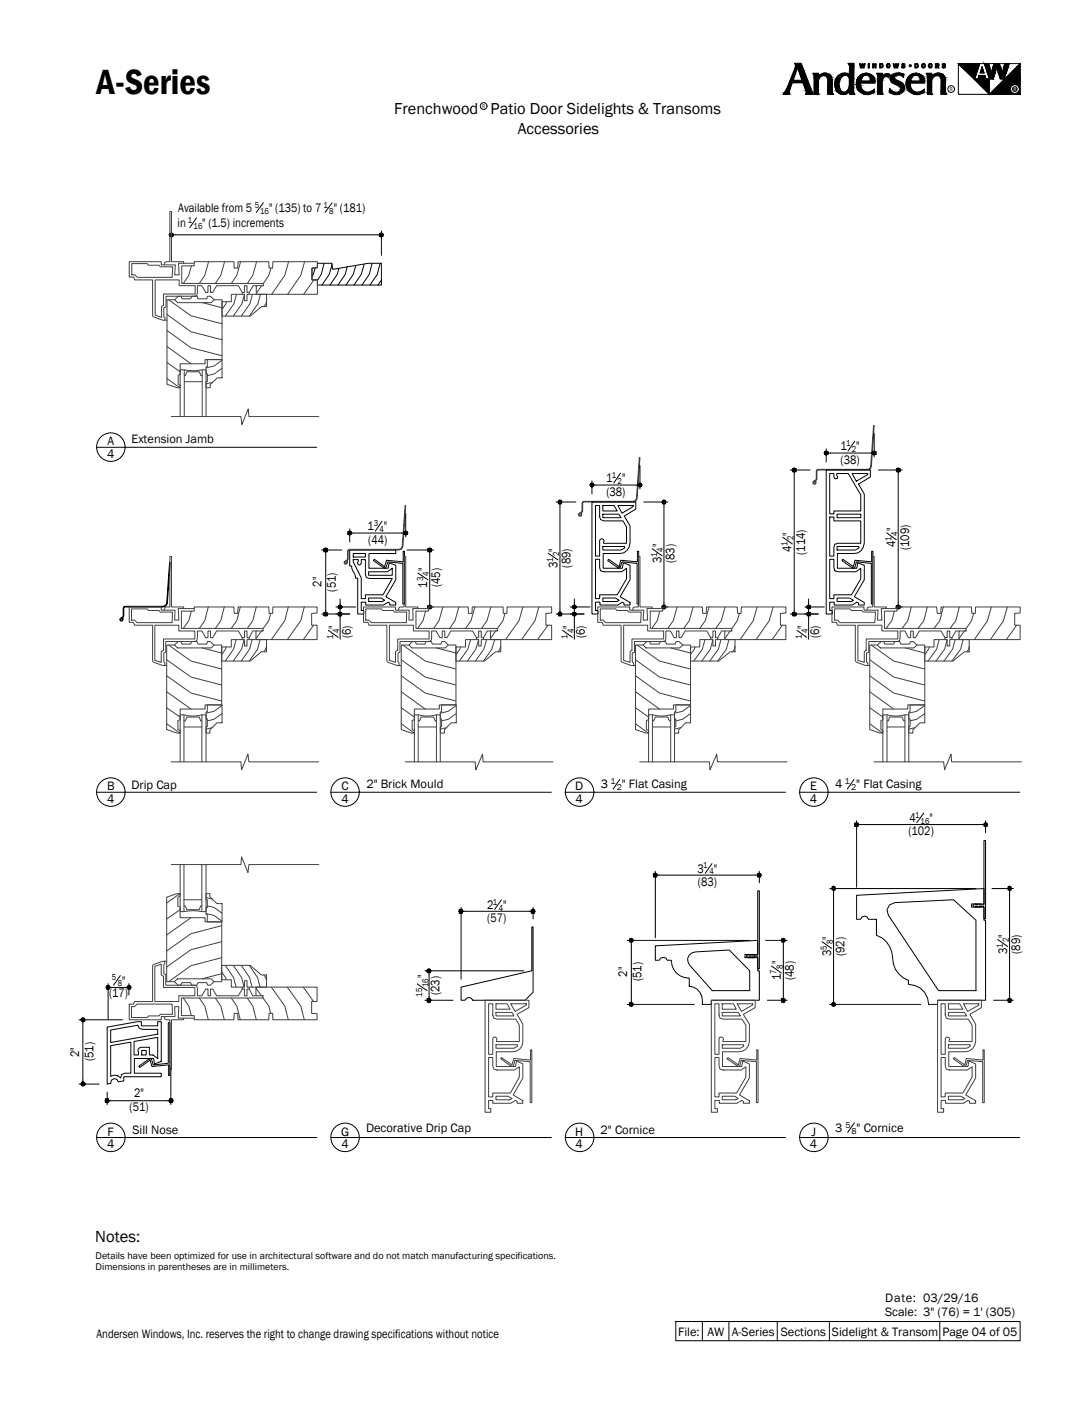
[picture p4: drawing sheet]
<svg xmlns="http://www.w3.org/2000/svg" width="216mm" height="279mm" viewBox="0 0 216 279" stroke-linecap="round" stroke-linejoin="round" font-family="sans-serif">
<defs><g id="words">
<text font-size="7.1" x="19.2" y="18.7">A-Series</text>
<text font-size="3.3" x="18.9" y="246.4">Notes:</text>
<g font-size="3.2">
<text x="78.2" y="22.7">Frenchwood</text>
<text x="97.4" y="22.7">Patio Door Sidelights &amp; Transoms</text>
<text x="102.7" y="26.5">Accessories</text>
</g>
<g font-size="2.5">
<text x="35.2" y="45.1">in</text>
<text x="35.4" y="42.1">Available from 5</text>
<text x="40.1" y="45.1">&quot; (1.5) increments</text>
<text x="53.4" y="42.1">&quot; (135) to 7</text>
<text x="66.2" y="42.1">&quot; (181)</text>
<text x="21.3" y="88.3">A</text>
<text x="26.1" y="87.9">Extension Jamb</text>
<text x="166.8" y="89.4">1</text>
<text x="169.9" y="89.4">&quot;</text>
<text x="21.3" y="90.9">4</text>
<text x="120.3" y="95.7">1</text>
<text x="123.4" y="95.7">&quot;</text>
<text x="166.8" y="92">(38)</text>
<text x="120.3" y="98.3">(38)</text>
<text x="73" y="105.3">1</text>
<text x="73.1" y="107.9">(44)</text>
<text x="76.2" y="105.3">&quot;</text>
<text x="157.1" y="106.3" transform="rotate(-90 157.1 106.3)">&quot;</text>
<text x="177.7" y="105.4" transform="rotate(-90 177.7 105.4)">&quot;</text>
<text x="84.8" y="113.3" transform="rotate(-90 84.8 113.3)">&quot;</text>
<text x="110.6" y="112.6" transform="rotate(-90 110.6 112.6)">3</text>
<text x="110.6" y="109.5" transform="rotate(-90 110.6 109.5)">&quot;</text>
<text x="113.2" y="112.6" transform="rotate(-90 113.2 112.6)">(89)</text>
<text x="131.2" y="111.7" transform="rotate(-90 131.2 111.7)">3</text>
<text x="131.2" y="108.6" transform="rotate(-90 131.2 108.6)">&quot;</text>
<text x="133.9" y="111.7" transform="rotate(-90 133.9 111.7)">(83)</text>
<text x="157.1" y="109.5" transform="rotate(-90 157.1 109.5)">4</text>
<text x="159.8" y="110.1" transform="rotate(-90 159.8 110.1)">(114)</text>
<text x="177.7" y="108.6" transform="rotate(-90 177.7 108.6)">4</text>
<text x="180.4" y="109.2" transform="rotate(-90 180.4 109.2)">(109)</text>
<text x="63.8" y="116.4" transform="rotate(-90 63.8 116.4)">2&quot;</text>
<text x="66.7" y="117.4" transform="rotate(-90 66.7 117.4)">(51)</text>
<text x="84.8" y="116.6" transform="rotate(-90 84.8 116.6)">1</text>
<text x="87.4" y="116.5" transform="rotate(-90 87.4 116.5)">(45)</text>
<text x="67" y="124.8" transform="rotate(-90 67 124.8)">&quot;</text>
<text x="113.5" y="124.8" transform="rotate(-90 113.5 124.8)">&quot;</text>
<text x="159.9" y="124.8" transform="rotate(-90 159.9 124.8)">&quot;</text>
<text x="69.6" y="126.7" transform="rotate(-90 69.6 126.7)">(6)</text>
<text x="116.1" y="126.7" transform="rotate(-90 116.1 126.7)">(6)</text>
<text x="162.6" y="126.7" transform="rotate(-90 162.6 126.7)">(6)</text>
<text x="21.3" y="156.8">B</text>
<text x="21.3" y="159.4">4</text>
<text x="26.1" y="156.5">Drip Cap</text>
<text x="67.7" y="156.8">C</text>
<text x="67.7" y="159.4">4</text>
<text x="72.7" y="156.4">2&quot; Brick Mould</text>
<text x="114.2" y="156.8">D</text>
<text x="114.2" y="159.4">4</text>
<text x="119.2" y="156.4">3</text>
<text x="123.4" y="156.4">&quot; Flat Casing</text>
<text x="160.7" y="159.4">4</text>
<text x="160.8" y="156.8">E</text>
<text x="165.7" y="156.4">4</text>
<text x="169.9" y="156.4">&quot; Flat Casing</text>
<text x="180.3" y="165.8">(102)</text>
<text x="180.5" y="163.1">4</text>
<text x="184.5" y="163.1">&quot;</text>
<text x="138.4" y="173.2">3</text>
<text x="141.7" y="173.2">&quot;</text>
<text x="138.5" y="175.8">(83)</text>
<text x="96.7" y="180.3">2</text>
<text x="96.7" y="183">(57)</text>
<text x="99.9" y="180.3">&quot;</text>
<text x="154.9" y="191.4" transform="rotate(-90 154.9 191.4)">&quot;</text>
<text x="164.9" y="189.7" transform="rotate(-90 164.9 189.7)">3</text>
<text x="164.9" y="186.5" transform="rotate(-90 164.9 186.5)">&quot;</text>
<text x="167.6" y="189.7" transform="rotate(-90 167.6 189.7)">(92)</text>
<text x="199.8" y="189.3" transform="rotate(-90 199.8 189.3)">3</text>
<text x="199.8" y="186.2" transform="rotate(-90 199.8 186.2)">&quot;</text>
<text x="202.4" y="189.3" transform="rotate(-90 202.4 189.3)">(89)</text>
<text x="21.6" y="197.9">(17)</text>
<text x="24.2" y="195.4">&quot;</text>
<text x="84.6" y="194.1" transform="rotate(-90 84.6 194.1)">&quot;</text>
<text x="87.2" y="197.5" transform="rotate(-90 87.2 197.5)">(23)</text>
<text x="124.5" y="193.8" transform="rotate(-90 124.5 193.8)">2&quot;</text>
<text x="127.3" y="194.7" transform="rotate(-90 127.3 194.7)">(51)</text>
<text x="154.9" y="194.5" transform="rotate(-90 154.9 194.5)">1</text>
<text x="157.5" y="194.5" transform="rotate(-90 157.5 194.5)">(48)</text>
<text x="15.7" y="209.7" transform="rotate(-90 15.7 209.7)">2&quot;</text>
<text x="18.5" y="210.6" transform="rotate(-90 18.5 210.6)">(51)</text>
<text x="25.7" y="220.5">(51)</text>
<text x="26.6" y="217.6">2&quot;</text>
<text x="21.3" y="227.9">4</text>
<text x="21.3" y="225.3">F</text>
<text x="26.3" y="225">Sill Nose</text>
<text x="67.7" y="225.3">G</text>
<text x="67.7" y="227.9">4</text>
<text x="72.6" y="224.6">Decorative Drip Cap</text>
<text x="114.2" y="225.3">H</text>
<text x="114.2" y="227.9">4</text>
<text x="119.2" y="225">2&quot; Cornice</text>
<text x="160.7" y="227.9">4</text>
<text x="161" y="225.3">J</text>
<text x="165.7" y="224.6">3</text>
<text x="170" y="224.6">&quot; Cornice</text>
<text x="175.6" y="258.3">Date: 03/29/16</text>
<text x="175.6" y="261.1">Scale: 3&quot; (76) = 1' (305)</text>
<text x="19.2" y="265.6">Andersen Windows, Inc. reserves the right to change drawing specifications without notice</text>
<text x="134.5" y="265">File:</text>
<text x="140.4" y="265">AW</text>
<text x="145.2" y="265">A-Series</text>
<text x="154.9" y="265">Sections</text>
<text x="165.1" y="265">Sidelight &amp; Transom</text>
<text x="187" y="265">Page 04 of 05</text>
</g>
<g font-size="2">
<text x="19" y="249.9">Details have been optimized for use in architectural software and do not match manufacturing specifications.</text>
<text x="19" y="252.1">Dimensions in parentheses are in millimeters.</text>
</g>
<g font-size="1.8">
<text x="50.5" y="41.2">5</text>
<text x="64.2" y="41.2">1</text>
<text x="37.3" y="44.2">1</text>
<text x="38.4" y="45.5">16</text>
<text x="51.6" y="42.5">16</text>
<text x="65.3" y="42.5">8</text>
<text x="167.9" y="88.6">1</text>
<text x="169" y="89.8">2</text>
<text x="121.4" y="94.9">1</text>
<text x="122.5" y="96.1">2</text>
<text x="74.2" y="104.4">3</text>
<text x="75.3" y="105.6">4</text>
<text x="157.5" y="107.2" transform="rotate(-90 157.5 107.2)">2</text>
<text x="176.9" y="107.4" transform="rotate(-90 176.9 107.4)">1</text>
<text x="178.1" y="106.3" transform="rotate(-90 178.1 106.3)">4</text>
<text x="109.8" y="111.5" transform="rotate(-90 109.8 111.5)">1</text>
<text x="111" y="110.3" transform="rotate(-90 111 110.3)">2</text>
<text x="130.4" y="110.6" transform="rotate(-90 130.4 110.6)">1</text>
<text x="131.6" y="109.5" transform="rotate(-90 131.6 109.5)">4</text>
<text x="156.3" y="108.3" transform="rotate(-90 156.3 108.3)">1</text>
<text x="83.9" y="115.4" transform="rotate(-90 83.9 115.4)">3</text>
<text x="85.1" y="114.2" transform="rotate(-90 85.1 114.2)">4</text>
<text x="67.3" y="125.7" transform="rotate(-90 67.3 125.7)">4</text>
<text x="113.8" y="125.7" transform="rotate(-90 113.8 125.7)">4</text>
<text x="160.3" y="125.7" transform="rotate(-90 160.3 125.7)">4</text>
<text x="66.1" y="126.8" transform="rotate(-90 66.1 126.8)">1</text>
<text x="112.6" y="126.8" transform="rotate(-90 112.6 126.8)">1</text>
<text x="159.1" y="126.8" transform="rotate(-90 159.1 126.8)">1</text>
<text x="181.6" y="162.3">1</text>
<text x="182.7" y="163.6">16</text>
<text x="139.6" y="172.3">1</text>
<text x="140.8" y="173.5">4</text>
<text x="97.8" y="179.5">1</text>
<text x="99" y="180.7">4</text>
<text x="164.1" y="188.5" transform="rotate(-90 164.1 188.5)">5</text>
<text x="165.3" y="187.4" transform="rotate(-90 165.3 187.4)">8</text>
<text x="199" y="188.2" transform="rotate(-90 199 188.2)">1</text>
<text x="200.2" y="187" transform="rotate(-90 200.2 187)">2</text>
<text x="22.2" y="194.5">5</text>
<text x="23.4" y="195.8">8</text>
<text x="83.7" y="197.8" transform="rotate(-90 83.7 197.8)">15</text>
<text x="85" y="195.9" transform="rotate(-90 85 195.9)">16</text>
<text x="154" y="193.3" transform="rotate(-90 154 193.3)">7</text>
<text x="155.3" y="192.3" transform="rotate(-90 155.3 192.3)">8</text>
</g>
<g font-size="1.7">
<text x="121.2" y="155.6">1</text>
<text x="167.6" y="155.6">1</text>
<text x="122.4" y="156.8">2</text>
<text x="168.9" y="156.8">2</text>
<text x="167.8" y="223.8">5</text>
<text x="169" y="225">8</text>
</g>
<g font-size="1.1">
<text x="95.7" y="21.4">R</text>
<text x="188.5" y="18.1">R</text>
</g>
<text font-size="1.1" fill="#fafafa" x="201.1" y="18.1">R</text>
</g></defs>
<!-- layer: A-ANNO-DIMS -->
<g fill="none" stroke="#000" stroke-width=".2">
<path d="M34 43.5v3.9M34.8 46.6h40.1M39 43.2l-1.4 2M52.3 40.2l-1.4 1.9M65.9 40.2l-1.4 1.9M75.7 45.8v4.9M110.4 99.6h3.9M117.5 95.4v2.6M118.2 96.3h8M123.1 93.9l-1.3 2M127 92.4v4.6M127.8 99.6h4.7"/>
<path d="M156.8 93.3h4M157.6 94.1v27M163.9 89.1v2.6M164.8 89.9h7.9M169.6 87.6l-1.3 1.9M173.5 86v4.7M174.3 93.3h4.8M178.2 94.1v25.5M63.8 109.1h4M64.6 110v11.1M67.5 118.9v.7M69.4 105v2.6"/>
<path d="M70.2 105.8h9.5M75.8 103.4l-1.3 2M80.5 101.9v4.6M80.8 109.1h5.2M82.9 113.7l2 1.3M85.3 110v9.6M108.8 109.8l1.9 1.3M111.1 100.4v20.7M114 118.9v.7M129.4 108.9l2 1.4M131.8 100.4v19.2M155.3 106.6l1.9 1.3"/>
<path d="M160.5 118.9v.7M176 105.7l1.9 1.4M63.8 121.8h5.6M65.1 125.1l2 1.4M66.7 120.4h3.9M67.5 120.4v1.4M67.5 122.7v4.2M84.8 120.4h1.2M110.4 121.8h5.5M111.6 125.1l2 1.4M113.1 120.4h4M114 120.4v1.4"/>
<path d="M114 122.7v4.2M131.2 120.4h1.3M156.8 121.8h5.6M158.2 125.1l1.9 1.4M159.7 120.4h3.9M160.5 120.4v1.4M160.5 122.7v4.2M177.7 120.4h1.4M99.5 178.5l-1.3 2M130 172.9v13.2M130.8 173.7h19.1M141.3 171.4l-1.4 1.9"/>
<path d="M150.7 172.9v2.3M164.6 176.3h29.1M165.4 177.1v21.4M170 162.9v13.2M170.7 163.6h24M183.3 161.3l-1.4 1.9M195.6 162.9v2.3M196.8 176.3h4.3M200.3 177.1v20.6M21.5 195.2v7M22.2 195.9h2.6M23.9 193.6l-1.4 1.9"/>
<path d="M25.6 195.2v2.3M82.8 195.2l2 1.4M84.3 198.5h5.6M84.3 192.6h19.6M85.1 193.5v4.2M91.5 180.1v14.2M92.3 180.8h12.7M105.8 180.1v2.3M124.5 199.3h13.3M124.5 186.6h24.3M125.3 187.4v11.1M151.9 186.6h4.3"/>
<path d="M152.3 198.5h3.9M153.1 191.7l2 1.4M155.4 187.4v10.3M163.1 186.9l1.9 1.3M164.6 199.3h18.1M197.2 198.5h3.9M198 186.4l2 1.4M15.7 215.1h4M15.7 202.4h8.6M16.4 203.2v11.1M21.3 216.7v2.5M22 218.4h11.1"/>
<path d="M33.9 211.7v7.5"/>
</g>
<!-- layer: A-DETL-MCUT -->
<g fill="none" stroke="#000" stroke-width=".2">
<path d="M61.9 53.2l1.1-.1v-.9h2.8l.2 1.3 7.1-1.3h2.6v4.4h-12.7v-1.1h-1.1zM117.5 99.6h8.7v1.4l-2.3 1.4 1.1 2v3.3a2.06 2.06 0 0 1-2.1 2.1h-3.2v3h3.8l.2-1.1 1.3 .5v2.8l-1.9 3.4 1.9 1.2v.5h-1.2v-.4l-.3-.2-.9 .6h-3.5v-.6h-.9v1.6h.5v.7h-1.2zM163.9 93.3h8.8v1.4l-2.3 1.4 1.1 1.9v9.7a2.06 2.06 0 0 1-2.1 2.1h-3.2v3h3.8l.2-1.1 1.3 .5v2.8l-2 3.4 2 1.2v.5h-1.1v-.4l-.4-.2-.9 .6h-3.6v-.6h-.9v1.6h.6v.7h-1.3zM164.6 94h.9v.7l.4 .3 .2-.1 .1-.3-.2-.3v-.3h2.3l2.5 4.2v3.2h-5.3v.6h-.9zM169.1 94h3.1v.2l-2.3 1.3zM69.4 109.1h9.1v.7h-5.3v3h3.8l.2-1.1 1.3 .5v2.8l-1.9 3.4 1.9 1.2v.5h-1.2v-.4l-.3-.2-.9 .6h-3.5v-.6h-.9v1.6h.5v.7h-1.2v-7.1h-.5v-.5l-.7-1.3v-.6h-.4zM70.1 111h1v.4l-.2 .3 .1 .3 .3 .1 .4-.4v-.7h.8v3l.2 .6 .6 .2h4.5l-1.8 3.2h-3.5v.8h-.8v-4.1l-1.6-3.2zM70.1 109.8h2.4v.7h-2.4zM73.1 113.5h3.8l.9-.7v1.4h-4.7zM73.1 118.7h2.5l.7 .4-.4 .3h-2.8zM74.3 111l2 1.4 .4-1.2 3.3 .3v-2.1h.3v10.5h-.4v-8.1l-2.9-.3-.6 1.3-2.3-1.6zM118.2 100.3h.8v2.2l.2 .6 .6 .3h3.8l.7 1.2v3.2h-4.5l.1-.5-.1-.3h-.6l-.2 .2v3.1h-.8z"/>
<path d="M118.2 111h.8v1.6l.2 .7 .6 .2h3.6l.9-.7v2.1l-1.8 3.1h-3.5v.8h-.8zM119.6 100.3h2.2l.7 1.1h-2.9zM119.6 102h3.2l.4 .7h-3.6zM119.6 108.4h4.3v.4l-.7 .3h-3.6zM119.6 118.7h2.5l.8 .4-.5 .3h-2.8zM120.8 111l2.1 1.4 .3-1.2 3.3 .3v-2.1h.2v10.5h-.3v-8.1l-3-.3-.5 1.3-2.3-1.6zM122.6 100.3h3.1v.2l-2.3 1.3zM164.6 102.6h.9v.8h5.3v4.4h-4.5l-.6 .2-.2 .6v1.7h-.9zM164.6 111h.9v1.6l.2 .7 .6 .2h3.6l.9-.7v2.1l-1.8 3.1h-3.5v.8h-.9zM166.1 102h4.7v.7h-4.7zM166.1 108.4h4.3v.4l-.7 .3h-3.6zM166.1 118.7h2.5l.7 .4-.4 .3h-2.8z"/>
<path d="M167.3 111l2 1.4 .4-1.2 3.3 .3v-2.1h.2v10.5h-.3v-8.1l-3-.3-.4 1.3-.3-.1-2.1-1.5zM24.6 120.4l7.8-.1 .4-.2 .3-.4 .5-8.1h.2l-.6 8.2-.3 .5-.5 .1-7.8 .1v1.7l-.7 .7 .3 .2 .2-.3-.2 .4h-.3l-.2-.3 .7-.7v-1.5zM170 177.7l25.3-1.4v3.1h-2.5v.6h2.5v2.6h.3v15.9h-9.6v.8h-1.7a4 4 0 0 0-4-4v-.8a4.7 4.7 0 0 1-3-3.3 5.5 5.5 0 0 0-3.4-5.6v-3.2h-1.6l-.2-.4-.5-.2-.5 .2-.4 .4h-.7zM176.5 179.6l1-.5 11.7-.6 4.5 4.1v14h-7.5l-9.9-15-.3-1.1zM193.5 179.6h.4l.2-.2h.4l.1 .2M193.5 179.9l.6 .1 .5-.1M193.9 179.6l-.1-.2h-.4l-.4 .3 .4 .3 .5-.1M194.2 179.6h1.1v-12.8h.3v15.5h-.3v-2.4h-1.1M91.5 195.9l14-3.3v-8.7h.3v13l-1.6 1.6h-10.4l-.3-.4-.4-.2-.5 .2-.3 .4h-.8zM130 187.7l20.4-1.1v2.8h-2.6v.6h2.6v2.6h.3v5.9h-9.5v.8h-1.8a2.99 2.99 0 0 0-2.6-3.6v-1.6a3.5 3.5 0 0 1-3.6-3.6h-.8l-.3-.4-.5-.1-.5 .1-.3 .4h-.8zM136.8 189.5l.5-.4 .7-.2 6.7-.4 4.1 4.1v4h-7.5l-4.5-5.1-.3-.6v-.7zM148.6 189.5l.6-.1 .5 .1"/>
<path d="M148.6 189.9h.4l.2 .1h.4l.1-.1M149 189.5l-.5-.1-.4 .3 .4 .3h.4l.1-.1M149.3 189.5h1.1v-12.7h.3v15.5h-.3v-2.4h-1.1M21.3 203.8l5.9-1.1h.9v.9h3.2v-.9h.7v7.9l-1.3 .5-.2-1.1h-3.8v3h5.3v.7h-7.4v.8l-1.1 .2-.3-.5-.6-.2-.5 .4-.1 .6-.7 .1zM22 207.5l4-.7v6.2h-1.2l-.7 .2-.2 .7-.5-.4-.7-.2-.7 .3zM22 204.4l5.4-1 .2 .6 .7 .3h3v.9l-9.3 1.7zM26.6 206.7l4.7-.8v4.1l-1-.7h-.7v-1.5h-1.7l-.3 .2-.2 .3 .1 1h-.9zM28.1 208.5h.9v.8h-.9zM33.4 202.9h.3v10.5h-.2v-2.1l-3.3 .3-.4-1.2-2.1 1.4-.1-.2 2.3-1.6 .5 1.3 3-.3z"/>
</g>
<!-- layer: A-DETL-PATT -->
<g fill="none" stroke="#404040" stroke-width=".2">
<path d="M33.5 59.5l4.4 3.2 6.2 1.5M38 52.8l-.5 1.9-1.1 1.5M41.4 51.9l-.8 2.8-1 1.5M44.6 51.9l-.8 2.8-1.1 1.5M45 59.9l-.2 .4-.7 1.1M46.9 58.4l-.5 1.9-1.7 2.4M47.7 51.9l-.7 2.8-1.1 1.5M48.5 58.4l-.5 1.9-1.7 2.4M50.1 58.4l-.5 1.9-1.7 2.4M50.9 51.9l-.7 2.8-1.1 1.5M51.7 58.4l-.5 1.9-1.7 2.4M51.9 56.7l-1 1.5"/>
<path d="M52.9 59.7l-.1 .6-.4 .5M53.8 53.2l-.5 1.5-1 1.5M57.3 51.9l-.8 2.8-2.6 3.7M60.4 51.9l-.7 2.8-2.6 3.7M62.3 55.5l-2 2.9M33.1 65.6l4.8 3.4 6.2 1.6M33.1 62.4l4.8 3.4 6.2 1.6M33.1 68.8l4.8 3.4M33.1 71.9l2.6 1.9M33.1 75.1l2.6 1.8M40.2 60.1l3.9 1M42.2 75.9l-1.3 .3"/>
<path d="M44.1 71.5l-1.6 1.1-1.6 .4M44.1 73.1l-1.6 1.1-1.4 .3M115.6 99.6l.2-.1h9.8l.4-.1 .3-.5 .6-8.1h.1l-.6 8.2-.2 .4-.5 .2h-9.8l-.3 .3v1.6l-.7 .7 .3 .1 .2-.3v.2l-.1 .2h-.4l-.2-.3 .8-.7zM162 93.3l.3-.2h9.8l.5-.1 .2-.4 .5-8.2h.2l-.6 8.2-.3 .5-.5 .2h-9.7l-.3 .2v1.6l-.7 .7 .3 .1 .2-.3v.3l-.1 .2h-.4l-.1-.4 .1-.2 .6-.5zM69.1 109.1l.2-.1h9.8l.5-.1 .2-.5 .6-8.1h.1l-.6 8.2-.2 .5-.5 .1h-9.9l-.2 .3v1.6l-.7 .7 .3 .1 .3-.3-.1 .2-.1 .2h-.4l-.1-.3 .7-.7v-1.5zM33.1 134.1l4.8 3.4 6.1 1.6M33.1 130.9l4.8 3.5 6.1 1.5M33.1 137.3l4.8 3.4M33.5 128l4.4 3.2 6.1 1.6M38 121.3l-.5 1.9-1.1 1.5M40.1 128.6l3.9 1M41.3 120.4l-.7 2.8-1 1.5"/>
<path d="M44.5 120.4l-.7 2.8-1.1 1.5M44.9 128.4l-.1 .4-.8 1.1M46.9 126.9l-.6 1.9-1.6 2.4M47.7 120.4l-.7 2.8-1.1 1.5M48.4 126.9l-.5 1.9-1.6 2.4M50 126.9l-.5 1.9-1.6 2.4M50.9 120.4l-.7 2.8-1.1 1.5M51.6 126.9l-.5 1.9-1.6 2.4M51.9 125.2l-1.1 1.5M52.9 128.3l-.5 1M53.7 121.7l-.4 1.5-1.1 1.6M57.2 120.4l-.7 2.8-2.7 3.7"/>
<path d="M60.4 120.4l-.7 2.8-2.7 3.7M62.2 124.1l-2 2.8M79.6 134.1l4.8 3.4 6.1 1.6M79.6 130.9l4.8 3.5 6.1 1.5M79.6 137.3l4.8 3.4M79.9 128l4.5 3.2 6.1 1.6M84.4 121.3l-.5 1.9-1 1.5M86.6 128.6l3.9 1M87.9 120.4l-.8 2.8-1.1 1.5M91.1 120.4l-.8 2.8-1.1 1.5M91.4 128.4l-.2 .4-.7 1.1M93.4 126.9l-.6 1.9-1.6 2.4"/>
<path d="M94.2 120.4l-.7 2.8-1.1 1.5M95 126.9l-.6 1.9-1.6 2.4M96.6 126.9l-.6 1.9-1.6 2.4M97.4 120.4l-.8 2.8-1 1.5M98.2 126.9l-.6 1.9-1.7 2.4M98.4 125.2l-1.1 1.5M99.4 128.3l-.5 1M100.2 121.7l-.4 1.5-1.1 1.6M103.8 120.4l-.8 2.8-2.7 3.7M106.9 120.4l-.7 2.8-2.7 3.7M108.8 124.1l-2.1 2.8M126.1 134.1l4.8 3.4 6.1 1.6"/>
<path d="M126.1 130.9l4.8 3.5 6.1 1.5M126.1 137.3l4.8 3.4M126.4 128l4.5 3.2 6.1 1.6M130.9 121.3l-.5 1.9-1.1 1.5M133.2 128.6l3.8 1M134.4 120.4l-.8 2.8-1.1 1.5M137.5 120.4l-.7 2.8-1.1 1.5M137.9 128.4l-.1 .4-.8 1.1M139.9 126.9l-.5 1.9-1.7 2.4M140.7 120.4l-.8 2.8-1 1.5M141.5 126.9l-.5 1.9-1.8 2.4M143.1 126.9l-.5 1.9-1.8 2.4"/>
<path d="M143.9 120.4l-.8 2.8-1.1 1.5M144.6 126.9l-.5 1.9-1.7 2.4M144.9 125.2l-1.1 1.5M145.9 128.3l-.2 .5-.4 .5M146.7 121.7l-.4 1.5-1.1 1.6M150.2 120.4l-.7 2.8-2.6 3.7M153.4 120.4l-.8 2.8-2.6 3.7M155.3 124.1l-2.1 2.8M172.6 134.1l4.7 3.4 6.2 1.6M172.6 130.9l4.7 3.5 6.2 1.5M172.6 137.3l4.7 3.4M172.9 128l4.4 3.2 6.2 1.6"/>
<path d="M177.5 121.3l-.5 1.9-1.2 1.5M179.6 128.6l3.9 1M180.8 120.4l-.7 2.8-1.1 1.5M184 120.4l-.7 2.8-1.1 1.5M184.4 128.4l-.1 .4-.8 1.1M186.4 126.9l-.5 1.9-1.8 2.4M187.2 120.4l-.7 2.8-1.2 1.5M188 126.9l-.6 1.9-1.7 2.4M189.5 126.9l-.5 1.9-1.7 2.4M190.4 120.4l-.7 2.8-1.2 1.5M191.1 126.9l-.5 1.9-1.7 2.4M191.4 125.2l-1.1 1.5"/>
<path d="M192.3 128.3l-.1 .5-.3 .5M193.2 121.7l-.4 1.5-1.1 1.6M196.7 120.4l-.7 2.8-2.6 3.7M199.9 120.4l-.8 2.8-2.6 3.7M201.7 124.1l-2 2.8M33.1 140.4l2.6 1.9M33.1 143.6l2.6 1.9M42.2 144.4l-1.3 .3M44.1 140l-1.6 1.1-1.6 .4M44.1 141.6l-1.6 1.1-1.4 .4M79.6 140.4l2.6 1.9M79.6 143.6l2.6 1.9"/>
<path d="M88.6 144.4l-1.2 .3M90.5 140l-1.5 1.1-1.6 .4M90.5 141.6l-1.5 1.1-1.4 .4M126.1 140.4l2.6 1.9M126.1 143.6l2.5 1.9M135.1 144.4l-1.2 .3M137 140l-1.6 1.1-1.5 .4M137 141.6l-1.6 1.1-1.3 .4M172.6 140.4l2.6 1.9M172.6 143.6l2.5 1.9M181.6 144.4l-1.3 .3M183.5 140l-1.6 1.1-1.6 .4"/>
<path d="M183.5 141.6l-1.6 1.1-1.3 .4M35.7 177.3l-2.6 1.9M40.9 178.1l1.3 .3M41.1 179.8l1.4 .3 1.6 1.1M35.7 180.5l-2.6 1.9M36.4 198l1.1 1.6 .5 1.9M37.9 182.1l-4.8 3.4M39.6 198l1 1.6 .7 2.8M40.9 181.3l1.6 .4 1.6 1.1M42.7 198l1.1 1.6 .7 2.8M44 192.9l.8 1.1 .1 .4M44 190l-6.1 1.6-4.4 3.2"/>
<path d="M44 183.7l-6.1 1.6-4.8 3.4M44 186.9l-6.1 1.6-4.8 3.4M44 193.2l-3.9 1M44.7 191.6l1.6 2.4 .6 1.9M45.9 198l1.1 1.6 .7 2.8M46.3 191.6l1.6 2.4 .5 1.9M47.9 191.6l1.6 2.4 .5 1.9M49.1 198l1.1 1.6 .7 2.8M49.5 191.6l1.6 2.4 .5 1.9M50.8 196.1l1.1 1.5M52.2 198l1.1 1.6 .4 1.5M52.4 193.5l.5 1"/>
<path d="M53.8 195.9l2.7 3.7 .7 2.8M57 195.9l2.7 3.7 .7 2.8M60.2 195.9l2 2.8M96.3 198.5h8.7v1.4l-2.4 1.4 1.2 1.9v3.5a1.96 1.96 0 0 1-2.1 2h-3.2v2.9h3.8l.2-1 1.3 .5v2.8l-2 3.4 2 1.1v.5h-1.2v-.3l-.3-.2-1 .5h-3.5v-.5h-.8v1.6h.4v.7h-1.1zM97 199.2h.8v2.2l.2 .6 .6 .2h3.8l.7 1.2v3.3h-4.6a.56 .56 0 0 0 0-.7 .56 .56 0 0 0-.6-.1l-.1 .3v3h-.8zM98.4 199.2h2.2l.6 1.1h-2.8zM101.3 199.2h3.2v.2l-2.3 1.3zM141.2 198.5h8.7v1.4l-2.4 1.4 1.2 1.9v3.5a2.06 2.06 0 0 1-2.1 2h-3.2v2.9h3.8l.2-1 1.3 .5v2.8l-2 3.4 2 1.1v.5h-1.2v-.3l-.3-.2-1 .5h-3.5v-.5h-.8v1.6h.5v.7h-1.2zM141.9 199.2h.8v2.2l.2 .6 .6 .2h3.7l.8 1.2v3.3h-4.6l.2-.5-.2-.3h-.6l-.1 .3v3h-.8zM143.3 199.2h2.2l.6 1.1h-2.8zM146.3 199.2h3v.2l-2.2 1.3zM186 198.5h8.7v1.4l-2.2 1.4 1.1 1.9v3.5a2.06 2.06 0 0 1-2.1 2h-3.2v2.9h3.8l.2-1 1.3 .5v2.8l-2 3.4 2 1.1v.5h-1.2v-.3l-.3-.2-.9 .5h-3.6v-.5h-.9v1.6h.6v.7h-1.3z"/>
<path d="M186.7 199.2h.9v2.2l.2 .6 .6 .2h3.7l.8 1.2v3.3h-4.6l.2-.5-.2-.3h-.5l-.2 .3v3h-.9zM188.2 199.2h2.2l.7 1.1h-2.9zM191.2 199.2h3v.2l-2.2 1.3zM97 209.9h.8v1.6l.2 .6 .6 .2h3.5l1-.6v2l-1.8 3.2h-3.5v.8h-.8zM98.4 200.9h3.2l.4 .7h-3.6zM98.4 207.3h4.3v.3l-.7 .4h-3.6zM98.4 217.5h2.4l.8 .5-.5 .2h-2.7zM99.5 209.9l2.1 1.4 .4-1.3 3.3 .4v-2.1h.2v10.5h-.3v-8.1l-3-.3-.3 1-.2 .2h-.3l-2-1.5zM141.9 209.9h.8v1.6l.2 .6 .6 .2h3.6l.9-.6v2l-1.8 3.2h-3.5v.8h-.8zM143.3 200.9h3.2l.4 .7h-3.6zM143.3 207.3h4.3v.3l-.7 .4h-3.6zM143.3 217.5h2.5l.7 .5-.5 .2h-2.7z"/>
<path d="M144.5 209.9l2 1.4 .4-1.3 3.3 .4v-2.1h.2v10.5h-.3v-8.1l-3-.3-.3 1-.2 .2-2.3-1.5zM186.7 209.9h.9v1.6l.2 .6 .6 .2h3.6l.9-.6v2l-1.8 3.2h-3.5v.8h-.9zM188.2 200.9h3.2l.4 .7h-3.6zM188.2 207.3h4.3v.3l-.7 .4h-3.6zM188.2 217.5h2.5l.7 .5-.4 .2h-2.8zM189.3 209.9l2.1 1.4 .4-1.3 3.3 .4v-2.1h.2v10.5h-.3v-8.1l-3-.3-.3 1-.2 .2-2.3-1.5z"/>
</g>
<!-- layer: A-ANNO-TEXT -->
<g fill="none" stroke="#000" stroke-width=".2">
<path d="M157.7 12.6h1.3l2.4 6.1h-1.6l.1-.6-.6-1.7h-2.1l-.5 1.5v.8h-1.3l.8-1.3 1.5-3.8 .2-.7zM157.9 12.7h1l2.4 6h-1.4l.1-.6-.6-1.7h-2.2l-.6 1.5v.8h-1.1l.8-1.3 1.5-3.8zM157.9 12.7h1l2.3 5.9h-1.1v-.5l-.7-1.8h-2.3l-.5 1.6-.1 .7h-.8l.6-1.2 1.6-3.8zM158.3 13.4l.8 2.5h-1.7zM158.3 13.1l1 3h-2zM158.3 12.8l1.1 3.3h-2.2zM161.3 14.5h1.1v.5a1.53 1.53 0 0 1 1.7-.5 1.53 1.53 0 0 1 1.1 1.4v2.1l.2 .7h-1.2l.1-2.9a.93 .93 0 0 0-1.1-.8 .93 .93 0 0 0-.8 1.1v2.4l.2 .2h-1.1v-3.6zM161.4 14.6h1l-.1 .6 .5-.4a1.4 1.4 0 0 1 1.5-.1 1.4 1.4 0 0 1 .8 1.2v2.1l.2 .7h-1v-2.9a.99 .99 0 0 0-1.1-.9 .99 .99 0 0 0-.8 1.2v2.6h-.8v-3.6zM161.6 14.7h.6v.7a1.54 1.54 0 0 1 2.8 .1l.2 3.1h-.8v-2.8a1.06 1.06 0 0 0-1.2-1 1.06 1.06 0 0 0-.9 1.3v2.5h-.6zM166.9 15.2a1.02 1.02 0 0 1 1.7 .3v1.6a1.31 1.31 0 0 1-1.5 1.3 2.32 2.32 0 0 1-.2-3.2zM166.9 15.3a.94 .94 0 0 1 1.7 .2v1.6a1.52 1.52 0 0 1-1.1 1.3 1.41 1.41 0 0 1-1.1-1.7l.2-.8zM167 15.4a.87 .87 0 0 1 1.4-.1 2.56 2.56 0 0 1-.6 2.9h-.6a2.01 2.01 0 0 1-.2-2.8z"/>
<path d="M168.3 12.6h1.2l-.1 5.5 .3 .6h-1.1v-.7a1.51 1.51 0 0 1-1.6 .8 1.51 1.51 0 0 1-1.3-1.4 2.04 2.04 0 0 1 .5-2.3 2.04 2.04 0 0 1 2.3-.3l.1-1.6zM168.4 12.7h1l-.1 5.4 .2 .6h-.9v-1.1l-.3 .7a1.5 1.5 0 0 1-2.5-.9 2.02 2.02 0 0 1 .3-2.1 2.02 2.02 0 0 1 2-.6l.5 .2v-1.7zM168.6 12.7h.7v5.4l.1 .5h-.7l.1-1.2-.6 .9a1.46 1.46 0 0 1-2.3-.9 1.96 1.96 0 0 1 2.2-2.7l.6 .3v-1.8zM170.3 15.3a1.84 1.84 0 0 1 2.2-.7 1.84 1.84 0 0 1 1.2 1.9h-2.9a1.51 1.51 0 0 0 .9 1.7 1.51 1.51 0 0 0 1.8-.6v.7a2.22 2.22 0 0 1-3-.1 2.22 2.22 0 0 1-.2-2.9zM170.4 15.3a1.77 1.77 0 0 1 2-.7 1.77 1.77 0 0 1 1.2 1.8h-2.9a1.58 1.58 0 0 0 .9 1.8 1.58 1.58 0 0 0 1.9-.4l-.1 .5a2.15 2.15 0 0 1-2.8-.2 2.15 2.15 0 0 1-.2-2.8zM170.4 15.4a1.7 1.7 0 0 1 2-.7 1.7 1.7 0 0 1 1.1 1.7h-2.8a1.64 1.64 0 0 0 .7 1.8 1.64 1.64 0 0 0 1.9-.2v.3a2.09 2.09 0 0 1-2.7-.2 2.09 2.09 0 0 1-.2-2.7zM170.6 12.6h.1l.2 .6 .2-.6h.2l.1 .6 .1-.6h.2l-.3 .9h-.1l-.2-.6-.1 .6h-.3zM170.6 12.6l.3 .9 .2-.9 .3 .9 .2-.9M171.2 15.1a.89 .89 0 0 1 1.2-.2 .89 .89 0 0 1 .2 1.2l-1.9 .1zM171.2 15a.96 .96 0 0 1 1.3-.1 .96 .96 0 0 1 .2 1.3h-2.1zM171.3 15.2a.84 .84 0 0 1 1-.2 .84 .84 0 0 1 .3 1.1h-1.7zM172.3 12.6h.2v.9h-.2z"/>
<path d="M172.4 12.6v.9M173.2 12.6h.2l.3 .5v-.5h.2v.9h-.2l-.4-.6v.6h-.1zM173.8 12.6v.9l-.5-.9v.9M173.9 14.5h1.2v.7a1.04 1.04 0 0 1 1.4-.5l-.1 .8-.3-.3a.87 .87 0 0 0-1 1v1.9l.2 .6h-1.2l.1-3.5zM174 14.6h1v.8a1.22 1.22 0 0 1 1.4-.7l-.1 .6a.87 .87 0 0 0-1 0 .87 .87 0 0 0-.3 .9v1.9l.1 .6h-.9v-3.5zM174.2 14.7h.7v.9a1.38 1.38 0 0 1 1.2-.9h.2v.5a.94 .94 0 0 0-1 .1 .94 .94 0 0 0-.4 .9l.1 2.4h-.8l.2-3.4zM174.6 12.6h.3a.44 .44 0 0 1 .4 .5 .44 .44 0 0 1-.4 .4h-.3zM174.6 12.7a.45 .45 0 0 1 .6 .4l-.2 .3h-.4zM174.7 12.7a.29 .29 0 0 1 .4 .3 .29 .29 0 0 1-.4 .3zM176 12.8a.33 .33 0 0 1 .5 0 .33 .33 0 0 1-.1 .5 .33 .33 0 0 1-.4-.2zM176 12.7a.42 .42 0 0 1 .6 .1 .42 .42 0 0 1-.1 .6 .42 .42 0 0 1-.6-.2zM176.1 12.7a.29 .29 0 0 1 .3 .3 .29 .29 0 0 1-.3 .3z"/>
<path d="M176.8 15a2.45 2.45 0 0 1 2.6-.3l-.1 .7a1.06 1.06 0 0 0-1.8 0l.2 .3 .8 .4a1.37 1.37 0 0 1 1 1.7 1.37 1.37 0 0 1-1.6 1h-.4l-1-.4v-.9a1.35 1.35 0 0 0 2.1 .5l.1-.6-.7-.5a1.83 1.83 0 0 1-1.4-1.2zM176.8 15a2.52 2.52 0 0 1 2.5-.3v.5a1.2 1.2 0 0 0-1.8 0 .52 .52 0 0 0 .4 .7l.5 .3a1.3 1.3 0 0 1 1 1.5 1.3 1.3 0 0 1-1.5 1h-.4l-.9-.4v-.6a1.4 1.4 0 0 0 2.1 .3v-.6a1.94 1.94 0 0 0-1.5-.9 .96 .96 0 0 1-.4-1.5zM176.9 15a2.51 2.51 0 0 1 2.3-.2v.3a1.28 1.28 0 0 0-1.8 .1 .62 .62 0 0 0 .5 .8l.5 .2a1.24 1.24 0 0 1 .9 1.5 1.24 1.24 0 0 1-1.4 1l-.4-.1a.68 .68 0 0 1-.9-.7 1.29 1.29 0 0 0 2.2 0l.1-.4a.92 .92 0 0 0-.8-.7 2.3 2.3 0 0 1-1.3-.9l-.1-.4zM177.2 12.6h.2l.1 .6 .2-.6h.2l.1 .6 .2-.6h.2l-.3 .9h-.2l-.1-.6-.1 .6h-.3zM177.3 12.6l.2 .9 .3-.9 .2 .9 .3-.9M178.9 12.7a.34 .34 0 0 1 .4-.1 .34 .34 0 0 1 .3 .2l-.5-.1 .1 .2a.35 .35 0 0 1 .3 .5 .35 .35 0 0 1-.6 0v-.1l.2-.1 .3 .1-.1-.2-.4-.2zM179.5 12.8a.24 .24 0 0 0-.2-.1 .24 .24 0 0 0-.2 .2l.4 .2v.2l-.4 .1-.1-.1M180.2 15.3a1.81 1.81 0 0 1 2.1-.7 1.81 1.81 0 0 1 1.2 1.9h-2.8a1.45 1.45 0 0 0 .6 1.6 1.45 1.45 0 0 0 1.8-.1l.3-.4v.7a2.21 2.21 0 0 1-3-.1 2.21 2.21 0 0 1-.2-2.9zM180.3 15.3a1.74 1.74 0 0 1 2-.7 1.74 1.74 0 0 1 1.1 1.8h-2.7a1.55 1.55 0 0 0 .7 1.8 1.55 1.55 0 0 0 1.9-.4v.5a2.15 2.15 0 0 1-2.8-.2 2.15 2.15 0 0 1-.2-2.8zM180.3 15.4a1.65 1.65 0 0 1 2-.8 1.65 1.65 0 0 1 1.1 1.8h-2.9a1.67 1.67 0 0 0 .8 1.8 1.67 1.67 0 0 0 2-.2v.3a2.09 2.09 0 0 1-2.8-.2 2.09 2.09 0 0 1-.2-2.7zM181 15a1.04 1.04 0 0 1 1.3-.1 1.04 1.04 0 0 1 .4 1.2l-.4 .1h-1.8zM181.1 15.1a.9 .9 0 0 1 1.2-.1 .9 .9 0 0 1 .3 1.1l-1.9 .1 .1-.7z"/>
<path d="M181.2 15.2a.81 .81 0 0 1 1-.2 .81 .81 0 0 1 .3 1.1h-1.8zM181.5 12.6h.4a.45 .45 0 0 1 .3 .5 .45 .45 0 0 1-.3 .4h-.4zM181.6 12.7a.45 .45 0 0 1 .6 .4l-.2 .3h-.4zM181.7 12.7a.29 .29 0 0 1 .3 .3 .29 .29 0 0 1-.3 .3zM182.9 12.8a.42 .42 0 0 1 .6 0 .42 .42 0 0 1 0 .6 .42 .42 0 0 1-.6-.1zM183.1 12.7a.29 .29 0 0 1 .3 .3 .29 .29 0 0 1-.3 .3zM183.8 14.5h1.1v.5a1.53 1.53 0 0 1 1.7-.5 1.53 1.53 0 0 1 1 1.4v2.1l.3 .7h-1.2v-2.9a.93 .93 0 0 0-1-.8 .93 .93 0 0 0-.8 1.1v2.4l.1 .2h-1v-3.6zM184 14.6h.8v.6a1.49 1.49 0 0 1 1.7-.7 1.49 1.49 0 0 1 1.1 1.4v2.1l.2 .7h-1v-2.9a.99 .99 0 0 0-1.1-.9 .99 .99 0 0 0-.9 1.2l.1 2.6h-.8v-3.6zM184.1 14.7h.7l-.1 .7a1.54 1.54 0 0 1 2.7 .1l.2 3.1h-.7v-2.8a1.06 1.06 0 0 0-1.2-1 1.06 1.06 0 0 0-.9 1.3v2.5h-.7zM184.3 12.7a.44 .44 0 0 1 .7 .3 .44 .44 0 0 1-.5 .5l-.3-.3zM184.4 12.7a.33 .33 0 0 1 .4 .1 .33 .33 0 0 1 0 .5 .33 .33 0 0 1-.5 0zM184.5 12.7a.29 .29 0 0 1 .3 .3 .29 .29 0 0 1-.3 .3z"/>
<path d="M185.6 12.6l.7 .1 .1 .2-.2 .2 .2 .4h-.3l-.1-.4h-.1v.4h-.3zM185.7 13.1h.3l.2-.4h-.5v.8M185.9 12.7h.1l.1 .2-.2 .1zM186 13.1l.2 .4M187 12.7a.37 .37 0 0 1 .6 .1l-.4-.1v.2a.34 .34 0 0 1 .4 .2 .34 .34 0 0 1-.3 .4 .34 .34 0 0 1-.4-.2h.5v-.1l-.4-.2zM187.5 12.8l-.1-.1-.3 .1v.2l.4 .1a.26 .26 0 0 1-.2 .3 .26 .26 0 0 1-.3-.1M190.2 12.6l6.1 6.1 6.1-6.1v6.1h-12.2zM190.2 12.6h12.2M194.4 12.6l-1 3.1h.6l.3-.7h1.1l.2 .7h.7M194.9 13.3l.4 1.2h-.8zM195.3 12.6l1 3.1M196.2 12.6l.5 1.9 .6-1.9"/>
<path d="M196.3 15.7v3M198.3 12.6l.6 1.9 .5-1.9M200.3 12.6l-1 3.1h-.8l-.7-2.4-.7 2.4h-.8M19.2 88.8h43.7M19.2 157.2h43.7M65.7 157.2h43.7M112.1 157.2h43.8M123 154.7l-1.3 1.9M158.6 157.2h43.8M169.5 154.7l-1.4 1.9M19.2 225.7h43.7M65.7 225.7h43.7"/>
<path d="M112.1 225.7h43.8M158.6 225.7h43.8M169.5 222.8l-1.3 1.9M134.1 262.2h68.3v3.9h-68.3zM139.4 262.2v3.9M144.6 262.2v3.9M154.2 262.2v3.9M164.6 262.2v3.9M186.5 262.2v3.9"/>
<circle cx="180.6" cy="13" r=".22"/>
<circle cx="180.6" cy="13" r=".1"/>
<circle cx="183.2" cy="13.1" r=".35"/>
<circle cx="188.7" cy="17.7" r=".67"/>
<circle cx="96" cy="21" r=".67"/>
<circle cx="22" cy="88.7" r="2.83"/>
<circle cx="22" cy="157.2" r="2.83"/>
<circle cx="68.5" cy="157.2" r="2.83"/>
<circle cx="115" cy="157.2" r="2.83"/>
<circle cx="161.5" cy="157.2" r="2.83"/>
<circle cx="22" cy="225.7" r="2.83"/>
<circle cx="68.5" cy="225.7" r="2.83"/>
<circle cx="115" cy="225.7" r="2.83"/>
<circle cx="161.5" cy="225.7" r="2.83"/>
</g>
<!-- layer: 0 -->
<g fill="#000" stroke="#000" stroke-width=".2">
<path d="M33.6 46.6l.1 .3 .3-.3zM34 46.6v.4l-.3-.1zM34 46.6v.4l.3-.1z"/>
<path d="M33.7 46.3l.3 .3v-.4zM33.7 46.3l.3 .3h-.4z"/>
<path d="M34 46.6l.3 .3 .1-.3zM34 46.6l.3-.3 .1 .3zM34 46.2v.4l.3-.3z"/>
<path d="M75.4 46.3l-.1 .3h.4zM75.3 46.6h.4l-.3 .3zM75.7 46.6l-.3 .3 .3 .1z"/>
<path d="M75.7 46.6v.4l.2-.1zM75.7 46.6h.4l-.2 .3z"/>
<path d="M75.9 46.3l-.2 .3h.4zM75.7 46.2l.2 .1-.2 .3zM75.4 46.3l.3 .3v-.4z"/>
<path d="M111.1 99.6l-.2 .3 .2 .1zM111.1 99.6l.3 .3-.3 .1zM111.1 99.6l.3 .3 .1-.3z"/>
<path d="M110.9 99.4l.2 .2v-.4zM110.9 99.4l.2 .2h-.4zM110.7 99.6l.2 .3 .2-.3z"/>
<path d="M111.4 99.4l-.3 .2h.4zM111.1 99.2l.3 .2-.3 .2z"/>
<path d="M117.1 96.3l.1 .2 .3-.2zM117.2 96.5l.3-.2v.3zM117.5 96.3v.3l.2-.1z"/>
<path d="M117.2 96l.3 .3v-.4zM117.2 96l.3 .3h-.4z"/>
<path d="M117.5 96.3l.2 .2 .1-.2zM117.5 96.3l.2-.3 .1 .3zM117.5 95.9v.4l.2-.3z"/>
<path d="M126.7 96l-.1 .3h.4zM126.6 96.3h.4l-.3 .2zM127 96.3l-.3 .2 .3 .1z"/>
<path d="M127 96.3v.3l.2-.1zM127 96.3h.4l-.2 .2z"/>
<path d="M127.2 96l-.2 .3h.4zM127 95.9l.2 .1-.2 .3zM126.7 96l.3 .3v-.4z"/>
<path d="M131.8 99.6l-.3 .3 .3 .1zM131.8 99.6l.2 .3-.2 .1zM131.8 99.6l.2 .3 .1-.3z"/>
<path d="M131.5 99.4l.3 .2v-.4zM131.5 99.4l.3 .2h-.4zM131.4 99.6l.1 .3 .3-.3z"/>
<path d="M132 99.4l-.2 .2h.3zM131.8 99.2l.2 .2-.2 .2z"/>
<path d="M157.6 93.3l-.3 .3h.3zM157.6 93.3l.3 .3h-.3zM157.6 93.3l.3 .3 .1-.3z"/>
<path d="M157.3 93l.3 .3v-.4zM157.3 93l.3 .3h-.4zM157.2 93.3l.1 .3 .3-.3z"/>
<path d="M157.6 93.3h.4l-.1-.3zM157.6 92.9l.3 .1-.3 .3z"/>
<path d="M163.6 89.9l.1 .3 .2-.3zM163.7 90.2l.2-.3v.4zM163.9 89.9v.4l.4-.1z"/>
<path d="M163.7 89.6l.2 .3v-.4zM163.7 89.6l.2 .3h-.3z"/>
<path d="M163.9 89.9l.4 .3v-.3zM163.9 89.9l.4-.3v.3zM163.9 89.5v.4l.4-.3z"/>
<path d="M173.2 89.6l-.1 .3h.4zM173.1 89.9h.4l-.3 .3zM173.5 89.9l-.3 .3 .3 .1z"/>
<path d="M173.5 89.9v.4l.3-.1zM173.5 89.9h.4l-.1 .3z"/>
<path d="M173.5 89.9h.4l-.1-.3zM173.5 89.5l.3 .1-.3 .3zM173.2 89.6l.3 .3v-.4z"/>
<path d="M178.2 93.3l-.2 .3h.2zM178.2 93.3l.4 .3h-.4zM178.2 93.3l.4 .3v-.3z"/>
<path d="M178 93l.2 .3v-.4zM178 93l.2 .3h-.3zM177.9 93.3l.1 .3 .2-.3z"/>
<path d="M178.2 93.3h.4v-.3zM178.2 92.9l.4 .1-.4 .3z"/>
<path d="M64.3 109.5h.3v-.4zM64.6 109.1l.3 .4h-.3zM64.6 109.1l.3 .4 .1-.4z"/>
<path d="M64.3 108.9l.3 .2v-.3zM64.3 108.9l.3 .2h-.3zM64.3 109.1v.4l.3-.4z"/>
<path d="M64.9 108.9l-.3 .2h.4zM64.6 108.8l.3 .1-.3 .2z"/>
<path d="M69 105.8l.1 .2 .3-.2zM69.1 106l.3-.2v.4zM69.4 105.8v.4l.3-.2z"/>
<path d="M69.1 105.5l.3 .3v-.4zM69.1 105.5l.3 .3h-.4z"/>
<path d="M69.4 105.8l.3 .2 .1-.2zM69.4 105.8l.3-.3 .1 .3zM69.4 105.4v.4l.3-.3z"/>
<path d="M80.2 105.5l-.1 .3h.4zM80.1 105.8h.4l-.3 .2zM80.2 106l.3 .2v-.4z"/>
<path d="M80.5 105.8v.4l.3-.2zM80.5 105.8h.4l-.1 .2z"/>
<path d="M80.8 105.5l-.3 .3h.4zM80.5 105.4l.3 .1-.3 .3zM80.2 105.5l.3 .3v-.4z"/>
<path d="M85 109.5h.3v-.4zM85.3 109.1l.2 .4h-.2zM85.3 109.1l.2 .4 .2-.4z"/>
<path d="M85 108.9l.3 .2v-.3zM85 108.9l.3 .2h-.4zM84.9 109.1l.1 .4 .3-.4z"/>
<path d="M85.5 108.9l-.2 .2h.4zM85.3 108.8l.2 .1-.2 .2z"/>
<path d="M64.3 121.8v.4l.3-.4zM64.3 122.2l.3-.4v.4z"/>
<path d="M64.6 121.8v.4h.3zM64.6 121.8h.4l-.1 .4zM64.6 121.8h.4l-.1-.2z"/>
<path d="M64.6 121.5v.3l.3-.2zM64.3 121.6l.3-.1v.3zM64.3 121.6v.2h.3z"/>
<path d="M67.1 120.4l.1 .3 .3-.3zM67.2 120.7l.3-.3v.4z"/>
<path d="M67.2 122.2h.3v-.4zM67.5 121.8l.2 .4h-.2zM67.5 121.8l.2 .4 .2-.4z"/>
<path d="M67.5 120.4v.4l.2-.1zM67.5 120.4h.4l-.2 .3zM67.5 120.4h.4l-.2-.2z"/>
<path d="M67.2 121.6l.3 .2v-.3zM67.2 121.6l.3 .2h-.4zM67.1 121.8l.1 .4 .3-.4z"/>
<path d="M67.5 120.1v.3l.2-.2zM67.2 120.2l.3-.1v.3zM67.2 120.2l-.1 .2h.4z"/>
<path d="M67.7 121.6l-.2 .2h.4zM67.5 121.5l.2 .1-.2 .2z"/>
<path d="M84.9 120.4l.1 .3 .3-.3zM85 120.7l.3-.3v.4z"/>
<path d="M85.3 120.4v.4l.2-.1zM85.3 120.4h.4l-.2 .3zM85.5 120.2l-.2 .2h.4z"/>
<path d="M85.3 120.1v.3l.2-.2zM85 120.2l.3-.1v.3zM85 120.2l-.1 .2h.4z"/>
<path d="M110.7 121.8l.2 .4 .2-.4zM111.1 121.8v.4h-.2z"/>
<path d="M111.1 121.8v.4h.3zM111.1 121.8h.4l-.1 .4zM111.1 121.8h.4l-.1-.2z"/>
<path d="M111.1 121.5v.3l.3-.2zM110.9 121.6l.2-.1v.3zM110.9 121.6l-.2 .2h.4z"/>
<path d="M113.6 120.4l.1 .3 .3-.3zM113.7 120.7l.3-.3v.4z"/>
<path d="M114 121.8l-.3 .4h.3zM114 121.8l.2 .4h-.2zM114 121.8l.2 .4 .2-.4z"/>
<path d="M114 120.4v.4l.2-.1zM114 120.4h.4l-.2 .3zM114.2 120.2l-.2 .2h.4z"/>
<path d="M113.7 121.6l.3 .2v-.3zM113.7 121.6l.3 .2h-.4zM113.6 121.8l.1 .4 .3-.4z"/>
<path d="M114 120.1v.3l.2-.2zM113.7 120.2l.3-.1v.3zM113.7 120.2l-.1 .2h.4z"/>
<path d="M114.2 121.6l-.2 .2h.4zM114 121.5l.2 .1-.2 .2z"/>
<path d="M131.4 120.4l.1 .3 .3-.3zM131.5 120.7l.3-.3v.4z"/>
<path d="M131.8 120.4v.4l.2-.1zM131.8 120.4h.3l-.1 .3zM132 120.2l-.2 .2h.3z"/>
<path d="M131.8 120.1v.3l.2-.2zM131.5 120.2l.3-.1v.3zM131.5 120.2l-.1 .2h.4z"/>
<path d="M157.2 121.8l.1 .4 .3-.4zM157.6 121.8v.4h-.3z"/>
<path d="M157.6 121.8v.4h.3zM157.6 121.8h.4l-.1 .4zM157.6 121.8h.4l-.1-.2z"/>
<path d="M157.6 121.5v.3l.3-.2zM157.3 121.6l.3-.1v.3zM157.3 121.6l-.1 .2h.4z"/>
<path d="M160.1 120.4l.1 .3 .3-.3zM160.2 120.7l.3-.3v.4z"/>
<path d="M160.5 121.8l-.3 .4h.3zM160.5 121.8l.3 .4h-.3zM160.5 121.8l.3 .4v-.4z"/>
<path d="M160.5 120.4v.4l.3-.1zM160.5 120.4h.3v.3zM160.5 120.4h.3v-.2z"/>
<path d="M160.2 121.6l.3 .2v-.3zM160.2 121.6l.3 .2h-.4zM160.1 121.8l.1 .4 .3-.4z"/>
<path d="M160.5 120.1v.3l.3-.2zM160.2 120.2l.3-.1v.3zM160.2 120.2l-.1 .2h.4z"/>
<path d="M160.5 121.8h.3v-.2zM160.5 121.5l.3 .1-.3 .2z"/>
<path d="M177.9 120.4l.1 .3 .2-.3zM178 120.7l.2-.3v.4z"/>
<path d="M178.2 120.4v.4l.4-.1zM178.2 120.4h.4v.3zM178.2 120.4h.4v-.2z"/>
<path d="M178.2 120.1v.3l.4-.2zM178 120.2l.2-.1v.3zM178 120.2l-.1 .2h.3z"/>
<path d="M129.7 173.7v.3l.3-.3zM130 173.7v.3h-.3zM130 173.7v.3h.3z"/>
<path d="M129.7 173.4l.3 .3v-.4zM129.7 173.4l.3 .3h-.3z"/>
<path d="M130 173.7l.3 .3 .1-.3zM130 173.7l.3-.3 .1 .3zM130 173.3v.4l.3-.3z"/>
<path d="M150.4 173.4l-.1 .3h.4zM150.3 173.7h.4l-.3 .3zM150.7 173.7l-.3 .3h.3z"/>
<path d="M150.7 173.7v.3h.2zM150.7 173.7h.4l-.2 .3z"/>
<path d="M150.9 173.4l-.2 .3h.4zM150.7 173.3l.2 .1-.2 .3zM150.4 173.4l.3 .3v-.4z"/>
<path d="M165.2 176.6l.2 .1v-.4zM165.4 176.3l.3 .3-.3 .1zM165.4 176.3l.3 .3 .1-.3z"/>
<path d="M165.2 176l.2 .3v-.4zM165.2 176l.2 .3h-.4zM165 176.3l.2 .3 .2-.3z"/>
<path d="M165.7 176l-.3 .3h.4zM165.4 175.9l.3 .1-.3 .3z"/>
<path d="M169.6 163.6l.1 .3 .3-.3zM169.7 163.9l.3-.3v.5zM170 163.6v.5l.2-.2z"/>
<path d="M169.7 163.4l.3 .2v-.4zM169.7 163.4l.3 .2h-.4z"/>
<path d="M170 163.6l.2 .3 .2-.3zM170 163.6l.2-.2 .2 .2zM170 163.2v.4l.2-.2z"/>
<path d="M195.3 163.4l-.1 .2h.4zM195.2 163.6h.4l-.3 .3zM195.6 163.6l-.3 .3 .3 .2z"/>
<path d="M195.6 163.6v.5l.2-.2zM195.6 163.6h.4l-.2 .3z"/>
<path d="M195.8 163.4l-.2 .2h.4zM195.6 163.2l.2 .2-.2 .2zM195.3 163.4l.3 .2v-.4z"/>
<path d="M200.1 176.6l.2 .1v-.4zM200.3 176.3l.3 .3-.3 .1zM200.3 176.3l.3 .3 .1-.3z"/>
<path d="M200.1 176l.2 .3v-.4zM200.1 176l.2 .3h-.3zM200 176.3l.1 .3 .2-.3z"/>
<path d="M200.6 176l-.3 .3h.4zM200.3 175.9l.3 .1-.3 .3z"/>
<path d="M21.1 195.9v.3l.4-.3zM21.1 196.2l.4-.3v.4zM21.5 195.9v.4l.2-.1z"/>
<path d="M21.1 195.7l.4 .2v-.3zM21.1 195.7l.4 .2h-.4z"/>
<path d="M21.5 195.9l.2 .3 .1-.3zM21.5 195.9l.2-.2 .1 .2zM21.5 195.6v.3l.2-.2z"/>
<path d="M25.3 195.7l-.1 .2h.4zM25.2 195.9h.4l-.3 .3zM25.3 196.2l.3 .1v-.4z"/>
<path d="M25.6 195.9v.4l.3-.1zM25.6 195.9h.4l-.1 .3z"/>
<path d="M25.6 195.9h.4l-.1-.2zM25.6 195.6l.3 .1-.3 .2zM25.3 195.7l.3 .2v-.3z"/>
<path d="M84.7 198.5l.1 .3 .3-.3zM84.8 198.8l.3-.3v.4z"/>
<path d="M84.8 193h.3v-.4zM85.1 192.6l.3 .4h-.3zM85.1 192.6l.3 .4 .1-.4z"/>
<path d="M85.1 198.5v.4l.3-.1zM85.1 198.5h.4l-.1 .3zM85.1 198.5h.4l-.1-.3z"/>
<path d="M84.8 192.4l.3 .2v-.3zM84.8 192.4l.3 .2h-.4zM84.7 192.6l.1 .4 .3-.4z"/>
<path d="M85.1 198.1v.4l.3-.3zM84.8 198.2l.3-.1v.4zM84.8 198.2l-.1 .3h.4z"/>
<path d="M85.4 192.4l-.3 .2h.4zM85.1 192.3l.3 .1-.3 .2z"/>
<path d="M91.1 180.8l.1 .4 .3-.4zM91.5 180.8v.4h-.3zM91.5 180.8v.4h.3z"/>
<path d="M91.2 180.6l.3 .2v-.3zM91.2 180.6l.3 .2h-.4z"/>
<path d="M91.5 180.8l.3 .4 .1-.4zM91.5 180.8l.3-.2 .1 .2zM91.5 180.5v.3l.3-.2z"/>
<path d="M105.5 180.6l-.2 .2h.5zM105.3 180.8h.5l-.3 .4zM105.8 180.8l-.3 .4h.3z"/>
<path d="M105.8 180.8v.4h.2zM105.8 180.8h.4l-.2 .4z"/>
<path d="M106 180.6l-.2 .2h.4zM105.8 180.5l.2 .1-.2 .2zM105.5 180.6l.3 .2v-.3z"/>
<path d="M124.9 199.3l.1 .3 .3-.3zM125 199.6l.3-.3v.4z"/>
<path d="M125 186.9l.3 .1v-.4zM125.3 186.6l.2 .3-.2 .1zM125.3 186.6l.2 .3 .2-.3z"/>
<path d="M125.3 199.3v.4l.2-.1zM125.3 199.3h.4l-.2 .3zM125.3 199.3h.4l-.2-.2z"/>
<path d="M125 186.4l.3 .2v-.4zM125 186.4l.3 .2h-.4zM124.9 186.6l.1 .3 .3-.3z"/>
<path d="M125.3 198.9v.4l.2-.2zM125 199.1l.3-.2v.4zM125 199.1l-.1 .2h.4z"/>
<path d="M125.3 186.6h.4l-.2-.2zM125.3 186.2l.2 .2-.2 .2z"/>
<path d="M155.1 198.5v.3l.3-.3zM155.4 198.5v.4l-.3-.1z"/>
<path d="M155.1 186.9l.3 .1v-.4zM155.4 186.6l.3 .3-.3 .1zM155.4 186.6l.3 .3 .1-.3z"/>
<path d="M155.4 198.5v.4l.3-.1zM155.4 198.5h.4l-.1 .3zM155.4 198.5h.4l-.1-.3z"/>
<path d="M155.1 186.4l.3 .2v-.4zM155.1 186.4l.3 .2h-.3zM155.1 186.6v.3l.3-.3z"/>
<path d="M155.4 198.1v.4l.3-.3zM155.1 198.2l.3-.1v.4zM155.1 198.2v.3h.3z"/>
<path d="M155.7 186.4l-.3 .2h.4zM155.4 186.2l.3 .2-.3 .2z"/>
<path d="M165 199.3l.2 .3 .2-.3zM165.2 199.6l.2-.3v.4z"/>
<path d="M165.4 199.3v.4l.3-.1zM165.4 199.3h.4l-.1 .3zM165.7 199.1l-.3 .2h.4z"/>
<path d="M165.4 198.9v.4l.3-.2zM165.2 199.1l.2-.2v.4zM165.2 199.1l-.2 .2h.4z"/>
<path d="M200 198.5l.1 .3 .2-.3zM200.3 198.5v.4l-.2-.1z"/>
<path d="M200.3 198.5v.4l.3-.1zM200.3 198.5h.4l-.1 .3zM200.3 198.5h.4l-.1-.3z"/>
<path d="M200.3 198.1v.4l.3-.3zM200.1 198.2l.2-.1v.4zM200.1 198.2l-.1 .3h.3z"/>
<path d="M16.1 215.1l.1 .3 .2-.3zM16.2 215.4l.2-.3v.4z"/>
<path d="M16.4 202.4l-.2 .2 .2 .1zM16.4 202.4l.4 .2-.4 .1zM16.4 202.4l.4 .2 .1-.2z"/>
<path d="M16.4 215.1v.4l.4-.1zM16.4 215.1h.5l-.1 .3zM16.4 215.1h.5l-.1-.3z"/>
<path d="M16.2 202.1l.2 .3v-.4zM16.2 202.1l.2 .3h-.3zM16.1 202.4l.1 .2 .2-.2z"/>
<path d="M16.4 214.7v.4l.4-.3zM16.2 214.8l.2-.1v.4zM16.2 214.8l-.1 .3h.3z"/>
<path d="M16.4 202.4h.5l-.1-.3zM16.4 202l.4 .1-.4 .3z"/>
<path d="M20.9 218.4v.3l.4-.3zM20.9 218.7l.4-.3v.4zM21.3 218.4v.4l.2-.1z"/>
<path d="M20.9 218.1l.4 .3v-.4zM20.9 218.1l.4 .3h-.4z"/>
<path d="M21.3 218.4l.2 .3 .1-.3zM21.5 218.1l.1 .3h-.3zM21.3 218v.4l.2-.3z"/>
<path d="M33.6 218.1l-.1 .3h.4zM33.5 218.4h.4l-.3 .3zM33.9 218.4l-.3 .3 .3 .1z"/>
<path d="M33.9 218.4v.4l.3-.1zM33.9 218.4h.4l-.1 .3z"/>
<path d="M34.2 218.1l-.3 .3h.4zM33.9 218l.3 .1-.3 .3zM33.6 218.1l.3 .3v-.4z"/>
</g>
<g fill="none" stroke="#000" stroke-width=".2">
<path d="M34.4 46.6h.4M74.9 46.6h.4M111.1 100v.4M117.8 96.3h.4M126.2 96.3h.4M131.8 100v.4M157.6 93.6v.5M164.3 89.9h.5M172.7 89.9h.4M178.2 93.6v.5M64.6 109.5v.5M67.5 119.6v.5"/>
<path d="M69.8 105.8h.4M79.7 105.8h.4M85.3 109.5v.5M85.3 119.6v.5M114 119.6v.5M131.8 119.6v.5M160.5 119.6v.5M178.2 119.6v.5M64.6 121.1v.4M67.5 122.2v.5M111.1 121.1v.4M114 122.2v.5"/>
<path d="M157.6 121.1v.4M160.5 122.2v.5M130.4 173.7h.4M149.9 173.7h.4M165.4 176.7v.4M170.4 163.6h.3M194.7 163.6h.5M200.3 176.7v.4M21.8 195.9h.4M24.8 195.9h.4M85.1 193v.5M85.1 197.7v.4"/>
<path d="M91.9 180.8h.4M105 180.8h.3M125.3 187v.4M125.3 198.5v.4M155.4 187v.4M155.4 197.7v.4M165.4 198.5v.4M200.3 197.7v.4M16.4 202.7v.5M16.4 214.3v.4M21.6 218.4h.4M33.1 218.4h.4"/>
</g>
<!-- layer: A-ANNO-TEXT -->
<g fill="#000" stroke="#000" stroke-width=".2">
<path d="M163.5 14.7h.4zM166.9 18.6h.9zM166.9 18.6l.5 .1zM175 15.5h.1zM176 14.7h.3zM178.2 14.6l.1 .1zM181.7 18.6h.6zM181.7 18.6l.2 .1zM183.1 18.1l.2-.1zM186 14.7h.4zM193.3 15.7h3v3zM202.4 12.6v.7h-.6z"/>
<path d="M156.1 18l.4 .3v-.3zM156.1 18l.4 .3h-.6z"/>
<path d="M155.9 18.3l.6 .1v-.1zM155.9 18.3l.6 .1h-.7z"/>
<path d="M155.8 18.4l.7 .2v-.2zM155.8 18.4l.7 .2h-.8z"/>
<path d="M156.1 17.9h.5zM156.1 17.9l.4 .1z"/>
<path d="M156.3 17.4l.3 .5 .1-.5zM156.3 17.4l.3 .5h-.5z"/>
<path d="M156.8 16.3l-.1 1.1 .4-1.1zM156.8 16.3l-.1 1.1h-.4z"/>
<path d="M157.9 13.6l-.7 2.5 .8-2.5zM157.9 13.6l-.7 2.5h-.3z"/>
<path d="M157.9 13.3l.1 .3 .1-.3zM157.9 13.3l.1 .3h-.1z"/>
<path d="M158 12.9l.1 .4 .1-.4zM158 12.9l.1 .4h-.2z"/>
<path d="M158 12.8l.2 .1 .1-.1zM158 12.8l.2 .1h-.2z"/>
<path d="M158 12.7l.9 .1zM158 12.7l.9 .1z"/>
<path d="M158.3 12.8l.7 .1-.1-.1zM158.3 12.8l.7 .1h-.6z"/>
<path d="M158.4 12.9l.9 .7-.3-.7zM158.4 12.9l.9 .7h-.8z"/>
<path d="M158.5 13.6l.8 .3v-.3zM158.5 13.6l.8 .3h-.7z"/>
<path d="M158.6 13.9l1.6 2.2-.9-2.2zM158.6 13.9l1.6 2.2h-.8z"/>
<path d="M156.9 16.1l3.4 .2-.1-.2zM156.9 16.1l3.4 .2h-3.5z"/>
<path d="M159.4 16.3l1.6 1.8-.7-1.8zM159.4 16.3l1.6 1.8h-.9z"/>
<path d="M160.1 18.1l1 .2-.1-.2zM160.1 18.1l1 .2h-1z"/>
<path d="M160.1 18.3l1.1 .2-.1-.2zM160.1 18.3l1.1 .2h-1.1z"/>
<path d="M160.1 18.5l1.1 .1v-.1zM160.1 18.5l1.1 .1h-1.1z"/>
<path d="M161.6 14.7l.6 .1v-.1zM161.6 14.7l.6 .1h-.6z"/>
<path d="M161.6 14.8l.6 .3v-.3zM161.6 14.8l.6 .3h-.5z"/>
<path d="M161.7 15.1l.5 .3v-.3zM161.7 15.1l.5 .3h-.5z"/>
<path d="M161.7 18.4l.6 .2-.1-.2zM161.7 18.4l.6 .2h-.6z"/>
<path d="M161.7 16.1l.5 2.3 .1-2.3zM161.7 16.1l.5 2.3h-.5z"/>
<path d="M161.7 15.6l.6 .5 .1-.5zM161.7 15.6l.6 .5h-.6z"/>
<path d="M161.7 15.4l.7 .2 .2-.2zM161.7 15.4l.7 .2h-.7z"/>
<path d="M162.4 15.2l.2 .2v-.2zM162.2 15.4l.2-.2 .2 .2z"/>
<path d="M162.7 15l-.1 .2 .4-.2zM162.4 15.2l.3-.2-.1 .2z"/>
<path d="M163.2 14.7h1zM163.2 14.7h1z"/>
<path d="M162.8 14.9h.5zM162.8 14.9h.6z"/>
<path d="M162.8 14.9h.5zM162.8 14.9l.2 .1z"/>
<path d="M162.9 14.8h.5zM162.9 14.8l.5 .1z"/>
<path d="M163.5 14.7h.7zM163.2 14.7h1z"/>
<path d="M163.2 14.7l1.3 .1zM162.9 14.8l.3-.1 1.3 .1z"/>
<path d="M162.9 14.8h1.7zM162.9 14.8h1.7z"/>
<path d="M163.4 14.8l1.2 .1zM163.4 14.8l1.2 .1z"/>
<path d="M163.6 14.9h1zM163.6 14.9h1z"/>
<path d="M163.8 14.9l.9 .1-.1-.1zM163.8 14.9l.9 .1z"/>
<path d="M164 15l.8 .1zM164 15l.8 .1z"/>
<path d="M164.1 15.1l.8 .2-.1-.2zM164.1 15.1l.8 .2h-.7z"/>
<path d="M164.2 15.3l.8 .1-.1-.1zM164.2 15.3l.8 .1h-.7z"/>
<path d="M164.3 15.4l.7 .1v-.1zM164.3 15.4l.7 .1h-.7z"/>
<path d="M164.3 15.5l.7 .3v-.3zM164.3 15.5l.7 .3h-.6z"/>
<path d="M164.4 15.8l.6 .1zM164.4 15.8l.6 .1z"/>
<path d="M164.4 15.9l.6 2.1v-2.1zM164.4 15.9l.6 2.1h-.6z"/>
<path d="M164.4 18l.7 .5-.1-.5zM164.4 18l.7 .5h-.7z"/>
<path d="M164.4 18.5l.8 .1-.1-.1zM164.4 18.5l.8 .1h-.8z"/>
<path d="M165.7 16.7l.7 .1v-.1zM165.7 16.7l.7 .1h-.7z"/>
<path d="M165.7 16.8l.8 .6-.1-.6zM165.7 16.8l.8 .6h-.6z"/>
<path d="M165.9 15.9l.6 .3v-.3zM165.9 15.9l.6 .3h-.7z"/>
<path d="M165.8 16.2l.6 .5 .1-.5zM165.8 16.2l.6 .5h-.7z"/>
<path d="M165.9 17.4h.6zM165.9 17.4h.6z"/>
<path d="M165.9 17.4l.8 .6-.2-.6zM165.9 17.4l.8 .6h-.6z"/>
<path d="M166 15.7l.5 .2 .2-.2zM166 15.7l.5 .2h-.6z"/>
<path d="M166.1 18l.7 .1-.1-.1zM166.1 18l.7 .1h-.5z"/>
<path d="M166.3 18.1l.8 .2-.3-.2zM166.3 18.1l.8 .2h-.6z"/>
<path d="M166.3 15.2h.6zM166.3 15.2h.6z"/>
<path d="M166.3 15.2l.4 .5 .2-.5zM166.3 15.2l.4 .5h-.7z"/>
<path d="M166.5 18.3l.6 .1zM166.5 18.3l.6 .1z"/>
<path d="M166.6 18.4l.8 .1zM166.6 18.4l.8 .1z"/>
<path d="M166.7 14.9h.6zM166.7 14.9h.7z"/>
<path d="M166.7 14.9l.2 .3 .4-.3zM166.3 15.2l.4-.3 .2 .3z"/>
<path d="M166.7 18.5h.8zM166.7 18.5h.8z"/>
<path d="M166.9 14.8h.9zM166.7 14.9h.7z"/>
<path d="M166.9 18.5l.9 .1zM166.9 18.5l.9 .1z"/>
<path d="M167.6 14.6l.4 .1zM167.1 14.7h.9z"/>
<path d="M167.1 14.7h1zM167.1 14.7h1z"/>
<path d="M166.7 18.5h1.3zM166.7 18.5h1.1z"/>
<path d="M167.6 18.5h.4zM167.5 18.5h.5z"/>
<path d="M167.1 14.7l1.2 .1-.2-.1zM166.9 14.8l.2-.1 1.2 .1z"/>
<path d="M167.8 18.4h.3zM167.6 18.5h.4z"/>
<path d="M168 18.3l.1 .1 .1-.1zM168 18.3l.1 .1h-.3z"/>
<path d="M167.8 14.8l.7 .1zM167.8 14.8l.7 .1z"/>
<path d="M168.1 18.1l.1 .2 .1-.2zM168 18.3l.1-.2 .1 .2z"/>
<path d="M168.3 14.9l.3 .1zM168.3 14.9l.3 .1z"/>
<path d="M168.5 17.7l-.2 .4zM168.5 17.7l-.4 .4z"/>
<path d="M168.7 15h.6zM168.7 15h.6z"/>
<path d="M168.4 15h.3zM168.4 15h.3z"/>
<path d="M168.6 17.4h.1zM168.6 17.4h.2z"/>
<path d="M168.6 17.4v.3l.1-.3zM168.6 17.4l-.1 .3z"/>
<path d="M168.8 17.4h.5zM168.8 17.4h.5z"/>
<path d="M168.6 15.5l.7 1.6v-1.6zM168.6 15.5l.7 1.6h-.7z"/>
<path d="M168.6 17.1l.7 .3v-.3zM168.6 17.1l.7 .3h-.7z"/>
<path d="M168.8 17.4l.5 .7v-.7zM168.8 17.4l.5 .7h-.6z"/>
<path d="M168.7 18.1l.6 .4v-.4zM168.7 18.1l.6 .4h-.6z"/>
<path d="M168.6 12.7l.7 .1zM168.6 12.7l.7 .1z"/>
<path d="M168.6 12.8l.7 .4v-.4zM168.6 12.8l.7 .4h-.6z"/>
<path d="M168.7 13.2l.6 1.8v-1.8zM168.7 13.2l.6 1.8h-.6z"/>
<path d="M168.4 15l.9 .2v-.2zM168.4 15l.9 .2h-.8z"/>
<path d="M168.5 15.2l.8 .3v-.3zM168.5 15.2l.8 .3h-.7z"/>
<path d="M168.7 18.5l.7 .1-.1-.1zM168.7 18.5l.7 .1h-.7z"/>
<path d="M170 16.3h3.5zM170 16.3h3.5z"/>
<path d="M170 16.9l.7 .4-.1-.4zM170 16.9l.7 .4h-.6z"/>
<path d="M170.6 18.1h.6zM170.6 18.1h.6z"/>
<path d="M170 16.4l.7 .4v-.4zM170 16.4l.7 .4h-.7z"/>
<path d="M170 16.8l.6 .1 .1-.1zM170 16.8l.6 .1h-.6z"/>
<path d="M170.2 15.9l.4 .3 .1-.3zM170.2 15.9l.4 .3h-.6z"/>
<path d="M170.1 17.3h.6zM170.1 17.3h.6z"/>
<path d="M170.2 17.3l.7 .4-.2-.4zM170.2 17.3l.7 .4h-.6z"/>
<path d="M170.4 15.5l.3 .4 .2-.4zM170.4 15.5l.3 .4h-.5z"/>
<path d="M170.3 17.7l.6 .1zM170.3 17.7l.6 .1z"/>
<path d="M170.4 17.8l.8 .3-.3-.3zM170.4 17.8l.8 .3h-.6z"/>
<path d="M170.4 15.4l.5 .1 .1-.1zM170.4 15.4l.5 .1h-.5z"/>
<path d="M170.7 15l.3 .4 .2-.4zM170.7 15l.3 .4h-.6z"/>
<path d="M170.6 18.1l1 .2-.4-.2zM170.6 18.1l1 .2h-.7z"/>
<path d="M170.9 15h.4zM170.7 15h.5z"/>
<path d="M171.1 14.8l.2 .2 .2-.2zM170.9 15l.2-.2 .2 .2z"/>
<path d="M170.9 18.3h.9zM170.9 18.3h.9z"/>
<path d="M171 18.3l1 .1zM171 18.3l1 .1z"/>
<path d="M171.3 14.7l.2 .1 .5-.1zM171.3 14.7l.2 .1h-.4z"/>
<path d="M171.8 18.6l.2 .1zM171.8 18.6h.7z"/>
<path d="M171.9 14.7h.5zM171.4 14.7h1z"/>
<path d="M171.4 14.7h1zM171.3 14.7h1.1z"/>
<path d="M171.3 14.7h1.2zM171.3 14.7h1.2z"/>
<path d="M172.4 18.4h.6zM172.4 18.4h.6z"/>
<path d="M171.1 18.4h1.3zM171.1 18.4h1.3z"/>
<path d="M172 14.7l.6 .1zM172 14.7l.6 .1z"/>
<path d="M172.3 14.8l.5 .1zM172.3 14.8l.5 .1z"/>
<path d="M171.4 18.5h1.2zM171.4 18.5l1.1 .1z"/>
<path d="M172.5 14.9l.5 .1zM172.5 14.9l.5 .1z"/>
<path d="M172.8 16.1h.7zM172.8 16.1h.7z"/>
<path d="M171.3 18.5h1.6zM171.3 18.5h1.3z"/>
<path d="M172.6 15l.6 .2-.2-.2zM172.6 15l.6 .2h-.5z"/>
<path d="M171.1 18.4h1.9zM171.1 18.4l1.8 .1z"/>
<path d="M172.7 15.2l.6 .2-.1-.2zM172.7 15.2l.6 .2h-.5z"/>
<path d="M172.8 18.3h.4zM172.4 18.4h.6z"/>
<path d="M172.8 15.4l.6 .2-.1-.2zM172.8 15.4l.6 .2h-.6z"/>
<path d="M173.3 18.1v.2zM172.9 18.3l.4-.2v.2z"/>
<path d="M172.9 18.3h.4zM172.8 18.3h.4z"/>
<path d="M172.8 15.6l.7 .3-.1-.3zM172.8 15.6l.7 .3h-.6z"/>
<path d="M172.9 15.9l.6 .2v-.2zM172.9 15.9l.6 .2h-.7z"/>
<path d="M172.8 16.1l.7 .1v-.1zM172.8 16.1l.7 .1h-.8z"/>
<path d="M172.7 16.2h.8zM172.5 16.2h1z"/>
<path d="M170 16.2l3.5 .1zM170 16.2l3.5 .1z"/>
<path d="M170 16.3l3.5 .1zM170 16.3l3.5 .1z"/>
<path d="M174.2 14.7l.7 .1zM174.2 14.7l.7 .1z"/>
<path d="M174.2 14.8l.7 .4v-.4zM174.2 14.8l.7 .4h-.5z"/>
<path d="M174.4 15.2l.5 .4v-.4zM174.4 15.2l.5 .4h-.6z"/>
<path d="M174.3 16.2l.6 2v-2zM174.3 16.2l.6 2h-.6z"/>
<path d="M174.3 18.2l.7 .3-.1-.3zM174.3 18.2l.7 .3h-.8z"/>
<path d="M174.3 15.9l.6 .3 .1-.3zM174.3 15.9l.6 .3h-.6z"/>
<path d="M174.2 18.5l.8 .1v-.1zM174.2 18.5l.8 .1h-.8z"/>
<path d="M174.3 15.6l.7 .3 .1-.3zM174.3 15.6l.7 .3h-.7z"/>
<path d="M175.3 15.2l-.2 .3zM175.3 15.2l-.3 .3z"/>
<path d="M175.4 15h.4zM175.4 15h.4z"/>
<path d="M175.4 15.1l-.1 .1 .3-.1zM175.4 15.1l-.1 .1z"/>
<path d="M175.4 15h.4zM175.4 15l.2 .1z"/>
<path d="M176.1 14.7h.2zM176 14.7h.3zM175.9 14.7h.4z"/>
<path d="M175.4 15h.9zM175.4 15h.9z"/>
<path d="M175.8 15h.5zM175.8 15h.5z"/>
<path d="M175.9 15l.4 .1zM175.9 15l.4 .1z"/>
<path d="M176.1 15.1l.2 .1zM176.1 15.1l.2 .1z"/>
<path d="M175.9 14.7h.4zM175.9 14.7h.4z"/>
<path d="M175.9 14.7l.4 .1v-.1zM175.6 14.8l.3-.1 .4 .1z"/>
<path d="M175.6 14.8l.7 .2v-.2zM175.4 15l.2-.2 .7 .2z"/>
<path d="M176.6 17.9l.2 .1zM176.6 17.9l.2 .1h-.2z"/>
<path d="M176.6 18l.6 .3zM176.6 18l.6 .3h-.6z"/>
<path d="M176.6 18.3h.7zM176.6 18.3h.7z"/>
<path d="M176.6 18.3l.9 .1zM176.6 18.3l.9 .1z"/>
<path d="M176.8 15.2l.5 .2v-.2zM176.8 15.2l.5 .2h-.5zM176.8 15.4h.5zM176.8 15.4h.5z"/>
<path d="M176.8 15.4l.6 .1-.1-.1zM176.8 15.4l.6 .1h-.7z"/>
<path d="M176.8 15.2h.6zM176.8 15.2h.5z"/>
<path d="M176.7 15.5l.7 .1zM176.7 15.5l.7 .1z"/>
<path d="M176.7 15.6l.8 .1-.1-.1zM176.7 15.6l.8 .1h-.7z"/>
<path d="M177 15h.5zM176.9 15h.6z"/>
<path d="M176.9 15l.5 .2 .1-.2zM176.9 15l.5 .2h-.6z"/>
<path d="M176.8 15.7l.8 .2-.1-.2zM176.8 15.7l.8 .2h-.8z"/>
<path d="M177 14.9l.5 .1 .1-.1zM177 14.9l.5 .1h-.5z"/>
<path d="M177.1 14.9h.6zM177 14.9h.6z"/>
<path d="M176.8 15.9h.9zM176.8 15.9h.9z"/>
<path d="M176.8 15.9l1.1 .1-.2-.1zM176.8 15.9l1.1 .1h-1.1z"/>
<path d="M176.8 18.4h.9zM176.8 18.4h.9z"/>
<path d="M176.8 18.4l1.1 .1zM176.8 18.4l1.1 .1z"/>
<path d="M177.2 14.8h.6zM177.1 14.9h.6z"/>
<path d="M176.8 16l1.3 .1-.2-.1zM176.8 16l1.3 .1h-1.2z"/>
<path d="M177.3 14.8h.6zM177.2 14.8h.6z"/>
<path d="M176.9 16.1l1.5 .1-.3-.1zM176.9 16.1l1.5 .1h-1.4z"/>
<path d="M177.4 14.8h.8zM177.3 14.8h.6z"/>
<path d="M177.7 18.7h.5zM177.7 18.7h.4zM177.7 18.7h.4z"/>
<path d="M177.5 18.6h.7zM177.5 18.6l.7 .1z"/>
<path d="M178.1 14.7h.4zM177.9 14.7h.6z"/>
<path d="M177 16.2h1.5zM177 16.2h1.5z"/>
<path d="M177.1 16.2l1.6 .2-.2-.2zM177.1 16.2l1.6 .2h-1.5z"/>
<path d="M177.2 18.5l1.3 .1zM177.2 18.5l1.3 .1z"/>
<path d="M177.3 18.6h1.2zM177.3 18.6h.9z"/>
<path d="M177.9 14.7h.7zM177.9 14.7h.7z"/>
<path d="M177.9 14.7h1zM177.5 14.7h1.4zM177.5 14.7h1.4zM177.5 14.7h1.4z"/>
<path d="M177.2 16.4h1.5zM177.2 16.4h1.5z"/>
<path d="M177 18.5h1.7zM177 18.5h1.5z"/>
<path d="M177.3 16.4l1.6 .2-.2-.2zM177.3 16.4l1.6 .2h-1.4z"/>
<path d="M178.2 18.4l.5 .1zM178.2 18.4l.5 .1z"/>
<path d="M178.2 18.5h.5zM177.9 18.5h.8z"/>
<path d="M178.4 18.3h.4zM178.2 18.4h.5z"/>
<path d="M177.5 14.7l1.6 .1zM177.4 14.8h1.7z"/>
<path d="M177.5 16.6l1.6 .1-.2-.1zM177.5 16.6l1.6 .1z"/>
<path d="M178.6 18.2l.2 .1 .2-.1zM178.4 18.3l.2-.1 .2 .1z"/>
<path d="M178.2 14.8h1zM178.2 14.8h1z"/>
<path d="M177.9 16.7l1.3 .1-.1-.1zM177.9 16.7l1.3 .1h-1.1z"/>
<path d="M178.7 18.1l.3 .1 .1-.1zM178.6 18.2l.1-.1 .3 .1zM178.6 18.2h.4zM178.6 18.2h.4z"/>
<path d="M178.4 14.8h.8zM178.4 14.8h.8z"/>
<path d="M178.5 14.8l.7 .1v-.1zM178.5 14.8l.7 .1z"/>
<path d="M178.8 14.9l.4 .1zM178.8 14.9l.4 .1z"/>
<path d="M179.1 15l.1 .1zM179.1 15l.1 .1z"/>
<path d="M178.1 16.8l1.2 .1-.1-.1zM178.1 16.8l1.2 .1z"/>
<path d="M178.8 17.9l.4 .1v-.1zM178.8 17.9l.4 .1h-.4z"/>
<path d="M178.8 18h.4zM178.8 18l.3 .1z"/>
<path d="M178.4 16.9l.9 .1zM178.4 16.9l.9 .1z"/>
<path d="M178.6 17l.7 .1v-.1zM178.6 17l.7 .1h-.6z"/>
<path d="M178.7 17.1l.6 .1zM178.7 17.1l.6 .1z"/>
<path d="M178.7 17.2l.6 .1v-.1zM178.7 17.2l.6 .1h-.5z"/>
<path d="M178.8 17.3l.5 .1v-.1zM178.8 17.3l.5 .1h-.4z"/>
<path d="M178.9 17.4l.4 .1zM178.9 17.4l.4 .1z"/>
<path d="M178.9 17.5l.4 .2v-.2zM178.9 17.5l.4 .2h-.4z"/>
<path d="M178.9 17.7l.4 .1zM178.9 17.7l.4 .1z"/>
<path d="M178.9 17.8l.3 .1 .1-.1zM178.9 17.8l.3 .1h-.4z"/>
<path d="M180 16.3h3.4zM180 16.3h3.4z"/>
<path d="M180 16.4l.5 .4v-.4zM180 16.4l.5 .4h-.6z"/>
<path d="M179.9 16.8l.6 .1v-.1zM179.9 16.8l.6 .1h-.5z"/>
<path d="M180 16.9l.6 .4-.1-.4zM180 16.9l.6 .4h-.6z"/>
<path d="M180.5 18.1h.6zM180.5 18.1h.6z"/>
<path d="M180 17.3h.6zM180 17.3h.6z"/>
<path d="M180 17.3l.8 .4-.2-.4zM180 17.3l.8 .4h-.6z"/>
<path d="M180.1 15.9l.4 .3 .2-.3zM180.1 15.9l.4 .3h-.5z"/>
<path d="M180.2 15.5l.5 .4v-.4zM180.2 15.5l.5 .4h-.6z"/>
<path d="M180.2 17.7l.6 .1zM180.2 17.7l.6 .1z"/>
<path d="M180.2 17.8l.9 .3-.3-.3zM180.2 17.8l.9 .3h-.6z"/>
<path d="M180.3 15.4l.4 .1 .1-.1zM180.3 15.4l.4 .1h-.5z"/>
<path d="M180.6 15l.2 .4 .2-.4zM180.6 15l.2 .4h-.5z"/>
<path d="M180.5 18.1l.9 .2-.3-.2zM180.5 18.1l.9 .2h-.6z"/>
<path d="M181.2 14.7h1.1zM181.2 14.7h1.1z"/>
<path d="M180.7 15h.5zM180.6 15h.4z"/>
<path d="M181 14.8l.2 .2 .2-.2zM180.7 15l.3-.2 .2 .2z"/>
<path d="M180.8 18.3h.9zM180.8 18.3h.9z"/>
<path d="M180.9 18.3l1 .1zM180.9 18.3l1 .1z"/>
<path d="M181.7 14.7h.6zM181.2 14.7h1.1z"/>
<path d="M181.2 14.7l.2 .1 .5-.1zM181 14.8l.2-.1 .2 .1z"/>
<path d="M181 18.4h1.2zM181 18.4h1.2z"/>
<path d="M181.2 14.7h1.2zM181.2 14.7h1.2z"/>
<path d="M181.9 14.7l.6 .1-.1-.1zM181.9 14.7l.6 .1z"/>
<path d="M182.2 14.8l.5 .1zM182.2 14.8l.5 .1z"/>
<path d="M181.3 18.5h1.3zM181.3 18.5l1 .1z"/>
<path d="M182.3 14.9l.6 .1zM182.3 14.9l.6 .1z"/>
<path d="M182.7 16.1h.7zM182.7 16.1h.7z"/>
<path d="M181.2 18.5h1.6zM181.2 18.5h1.4z"/>
<path d="M182.5 15l.6 .2-.2-.2zM182.5 15l.6 .2h-.5z"/>
<path d="M182.3 18.4h.6zM182.2 18.4h.7z"/>
<path d="M181 18.4h1.9zM181 18.4l1.8 .1z"/>
<path d="M182.6 15.2l.6 .2-.1-.2zM182.6 15.2l.6 .2h-.5z"/>
<path d="M182.7 18.3h.4zM182.3 18.4h.6z"/>
<path d="M182.7 15.4l.6 .2-.1-.2zM182.7 15.4l.6 .2h-.6z"/>
<path d="M182.7 15.6l.6 .3v-.3zM182.7 15.6l.6 .3h-.5z"/>
<path d="M183.1 18.1l.2 .2v-.2zM182.8 18.3l.3-.2 .2 .2z"/>
<path d="M182.8 18.3h.5zM182.7 18.3h.4z"/>
<path d="M182.8 15.9l.6 .2-.1-.2zM182.8 15.9l.6 .2h-.7z"/>
<path d="M182.7 16.1l.7 .1v-.1zM182.6 16.2l.1-.1 .7 .1z"/>
<path d="M182.6 16.2h.8zM182.3 16.2h1.1z"/>
<path d="M180 16.2l3.4 .1zM180 16.2l3.4 .1z"/>
<path d="M180 16.3l3.4 .1zM180 16.3l3.4 .1z"/>
<path d="M184.1 15.1l.6 .3v-.3zM184.1 15.1l.6 .3h-.6z"/>
<path d="M184.1 14.7l.7 .1v-.1zM184.1 14.7l.7 .1h-.7z"/>
<path d="M184.1 14.8l.6 .3 .1-.3zM184.1 14.8l.6 .3h-.6z"/>
<path d="M184.1 16.1l.7 2.3v-2.3zM184.1 16.1l.7 2.3h-.7z"/>
<path d="M184.1 18.4l.7 .2v-.2zM184.1 18.4l.7 .2h-.7z"/>
<path d="M184.1 15.6l.7 .5v-.5zM184.1 15.6l.7 .5h-.7z"/>
<path d="M184.1 15.4l.7 .2 .2-.2zM184.1 15.4l.7 .2h-.7z"/>
<path d="M184.9 15.2l.1 .2 .1-.2zM184.7 15.4l.2-.2 .1 .2z"/>
<path d="M185.2 15l-.1 .2 .4-.2zM184.9 15.2l.3-.2-.1 .2z"/>
<path d="M185.7 14.7h1zM185.7 14.7h1z"/>
<path d="M185.3 14.9h.5zM185.3 14.9l.2 .1z"/>
<path d="M185.3 14.9h.6zM185.3 14.9h.5z"/>
<path d="M185.3 14.8h.6zM185.3 14.8l.6 .1z"/>
<path d="M186 14.7h.7zM185.7 14.7h1z"/>
<path d="M185.7 14.7l1.3 .1-.3-.1zM185.4 14.8l.3-.1 1.3 .1z"/>
<path d="M185.4 14.8h1.7zM185.3 14.8h1.8z"/>
<path d="M185.9 14.8l1.2 .1zM185.9 14.8l1.2 .1z"/>
<path d="M186 14.9h1.1zM186 14.9h1.1z"/>
<path d="M186.3 14.9l.9 .1-.1-.1zM186.3 14.9l.9 .1z"/>
<path d="M186.5 15l.8 .1zM186.5 15l.8 .1z"/>
<path d="M186.6 15.1l.8 .2-.1-.2zM186.6 15.1l.8 .2h-.7z"/>
<path d="M186.7 15.3l.7 .1v-.1zM186.7 15.3l.7 .1h-.6z"/>
<path d="M186.8 15.4l.6 .1v-.1zM186.8 15.4l.6 .1h-.6z"/>
<path d="M186.8 15.5l.7 .3-.1-.3zM186.8 15.5l.7 .3h-.6z"/>
<path d="M186.9 15.8l.6 .1zM186.9 15.8l.6 .1z"/>
<path d="M186.9 15.9l.6 2.1v-2.1zM186.9 15.9l.6 2.1h-.6z"/>
<path d="M186.9 18l.7 .5-.1-.5zM186.9 18l.7 .5h-.7z"/>
<path d="M186.9 18.5l.7 .1v-.1zM186.9 18.5l.7 .1h-.7z"/>
<path d="M190.2 12.6l3.2 3.1 1-3.1zM190.2 12.6l3.2 3.1z"/>
<path d="M194.9 13.3l.4 1.2zM194.9 13.3l.4 1.2h-.8z"/>
<path d="M194.3 15l1.3 .7-.2-.7zM194.3 15l1.3 .7h-1.6z"/>
<path d="M195.3 12.6l1.4 1.9-.5-1.9zM195.3 12.6l1.4 1.9h-.7z"/>
<path d="M196 14.5l1.1 1.2 .4-1.2zM196 14.5l1.1 1.2h-.8z"/>
<path d="M197 13.3l.5 1.2 .3-1.2zM197 13.3l.5 1.2h-.8z"/>
<path d="M197.3 12.6l1.3 .7-.3-.7zM197.3 12.6l1.3 .7h-1.6z"/>
<path d="M197.8 13.3l1.1 1.2-.3-1.2zM197.8 13.3l1.1 1.2h-.8z"/>
<path d="M198.1 14.5l1.2 1.2 .4-1.2zM198.1 14.5l1.2 1.2h-.8z"/>
<path d="M199.2 13.3l.5 1.2 .4-1.2zM199.2 13.3l.5 1.2h-.8z"/>
<path d="M199.4 12.6l.7 .7 .2-.7zM199.4 12.6l.7 .7h-.9z"/>
<path d="M201.8 13.3l.6 2.4v-2.4zM199.4 15.7l2.4-2.4 .6 2.4z"/>
<path d="M199.4 15.7l3 3v-3zM199.4 15.7l3 3h-6.1z"/>
</g>
<circle cx="201.4" cy="17.7" r=".67" fill="none" stroke="#fafafa" stroke-width=".2"/>
<!-- layer: A-DETL-PATT -->
<path d="M62.5 53.2l-.6 1.7M64.3 52.2l-.6 2.3-.7 1.1M65.9 52.4l-.6 2.1-1.4 2.1M67.2 53.3l-.3 1.2-1.4 2.1M68.9 52.9l-.4 1.6-1.5 2.1M70.6 52.7l-.5 1.8-1.5 2.1M72.3 52.4l-.6 2.1-1.5 2.1M73.8 52.2l-.5 2.3-1.5 2.1M75.4 52.2l-.5 2.3-1.5 2.1M75.7 55.6l-.7 1" fill="none" stroke="#000" stroke-width=".2"/>
<!-- layer: A-DETL-MCUT -->
<g fill="none" stroke="#404040" stroke-width=".2">
<path d="M26.2 52.3h3l.3 .3h2.1l.2 .3h2.5l-.1 2.1h-7l-.5-.5h-.5zM30.8 55.5h4.8v1.2h3.1v1.6h-6.3v2.3l-.3 .2v2.2l-1.3-.5zM33.1 59.5h1.6l.5 .6h6.7l.6-.6h1.6v11.9h-3.4v.8h-5v2.1l-.3 .2v1.7l.3 .3v.4h-.5l-2.1-.7zM36.1 52.8h2.4v-.9h7.9l.1 1.3h.7v-1.3h6.1l.1 1.3h.7l.1-1.3h8.8v1.2l-1.1 .1v2.3h1.1v2.9h-12.1v-1.7h1.4v-.5h-16.2zM36.4 52.2v-.3h-2.4v-9.9h-.3v9.9l-1 .2-.1 .5M38.5 52.2h-3.1l.2 2.3h-.9l.1-1.9h-2.8v-.7h-6.4v3.1h.9l.2 .5h3.6v7.3l2 .7h.5v-.4l-.3-.2v-1.8l.4-.2v-2.1h5.6l.5-.1 .2-2h.9l.7 1.3h.5v-1.3h.5v1.3h.4l.8-1.3h4.3l.8 1.3h.4v-1.3h.5v1.3h.5l.7-1.3h.7M44.1 59.9h1.8v-1.5h2.6v1.3h.5v-1.3h3.9v2.4h-1l-2.3 1.9h-5.5zM48.1 58v.4M49.5 58v.4M32.8 63.5h.3M36.6 74.5h.2l.3-.7h2.5l.3 .7h.2M36.6 73.4v9.3"/>
<path d="M36.6 75.7h3.5M40.1 73.4v9.3M41.1 71.4h3v3.6h-1l-1.4 1.3v.6h-.8v-1.2h.2v-1.5h-.2v-1.4h.2zM34 82.7h13.8l.2 1.6 1.3-3.2 .1 1.6h13.8M35.7 82.7v-9.3h.9a8.4 8.4 0 0 0 3.5 0h.8v9.3M26.1 120.8h3.1l.3 .3h2.1l.2 .4h2.4v2.1h-7l-.5-.6h-.6zM30.7 124.1h4.8v1.1h3.2v1.6h-6.3v2.2l-.4 .3v2.1l-1.3-.4zM32.7 132.1h.4M33.1 128h1.5l.6 .6h6.7l.6-.6h1.5v11.9h-3.3v.8h-5v2.1l-.4 .2v1.8l.4 .2v.5h-.6l-2-.7zM36 121.3h2.5v-.9h7.9l.1 1.3h.7v-1.3h6.1l.1 1.3h.7l.1-1.3h8.7v1.3h-1.1v2.4h1.1v2.8h-12.1v-1.7h1.4v-.5h-16.2zM36.4 120.8v-.4h-2.4v-10h-.3v10l-1 .2-.1 .5M38.5 120.8h-3.1l.1 2.2h-.8v-1.9h-2.7v-.7h-6.4v3.1h.9l.2 .6h3.6v7.2l2 .8h.4v-.5l-.2-.2v-1.8l.4-.2v-2.1h5.6l.5-.1 .2-2h.9l.7 1.3h.5v-1.3h.5v1.3h.4l.8-1.3h4.3l.8 1.3h.4v-1.3h.5v1.3h.5l.7-1.3h.6"/>
<path d="M41.1 139.9h3v3.5h-1.1l-1.4 1.4v.7h-.7v-1.2l.2-.1v-1.5h-.2v-1.4h.2zM44 128.4h1.9v-1.5h2.6v1.3h.5v-1.3h3.9v2.4h-1l-2.3 1.9h-5.6zM48.1 126.5v.4M49.5 126.5v.4M72.6 120.8h3.1l.2 .3h2.1l.3 .4h2.4l-.1 2.1h-6.9l-.6-.6h-.5zM77.3 124.1h4.7v1.1h3.1v1.6h-6.2v2.2l-.4 .3v2.1l-1.2-.4zM79.2 132.1h.4M79.6 128h1.5l.6 .6h6.7l.6-.6h1.5v11.9h-3.3v.8h-5v2.1l-.4 .2v1.8l.4 .2v.5h-.6l-2-.7zM82.5 121.3h2.5v-.9h7.9l.1 1.3h.7v-1.3h6.1l.1 1.3h.7v-1.3h8.9v1.3h-1.2v2.4h1.2v2.8h-12.2v-1.7h1.4v-.5h-16.2zM82.9 120.8v-.4h-2.4v-10h-.3v10l-1 .2-.1 .5M85 120.8h-3.1l.1 2.2h-.9l.1-1.9h-2.7v-.7h-6.4v3.1h.9l.2 .6h3.6v7.2l2 .8h.4v-.5l-.2-.2v-1.8l.4-.2v-2.1h5.6l.5-.1 .2-2h.8l.8 1.3h.4v-1.3h.6v1.3h.4l.8-1.3h4.3l.7 1.3h.5v-1.3h.5v1.3h.4l.8-1.3h.6M87.6 139.9h2.9v3.5h-1l-1.3 1.4v.7h-.8v-1.2l.2-.1v-1.5h-.2v-1.4h.2z"/>
<path d="M90.5 128.4h1.9v-1.5h2.6v1.3h.5v-1.3h3.9v2.4h-1l-2.3 1.9h-5.6zM94.5 126.5v.4M95.9 126.5v.4M119.1 120.8h3.1l.2 .3h2.1l.3 .4h2.4l-.1 2.1h-6.9l-.5-.6h-.6zM123.8 124.1h4.7v1.1h3.2v1.6h-6.3v2.2l-.4 .3v2.1l-1.2-.4zM125.7 132.1h.4M126.1 128h1.5l.6 .6h6.7l.6-.6h1.5v11.9h-3.3v.8h-5v2.1l-.4 .2v1.8l.4 .2v.5h-.6l-2-.7zM129 121.3h2.5v-.9h7.9v1.3h.7l.1-1.3h6.1l.1 1.3h.7v-1.3h8.8v1.3h-1v2.4h1v2.8h-12.1v-1.7h1.4v-.5h-16.2zM129.4 120.8v-.4h-2.4v-10h-.3v10l-1 .2-.2 .5M131.5 120.8h-3.1l.1 2.2h-.9l.2-1.9h-2.8v-.7h-6.4v3.1h.9l.2 .6h3.5l.1 7.2 2 .8h.4v-.5l-.2-.2v-1.8l.4-.2v-2.1h5.6l.5-.1 .1-2h.9l.8 1.3h.4v-1.3h.5v1.3h.5l.7-1.3h4.4l.7 1.3h.5v-1.3h.5v1.3h.4l.8-1.3h.6M134.1 139.9h2.9v3.5h-.9l-1.4 1.4v.7h-.8v-1.2l.2-.1v-1.5h-.2v-1.4h.2zM137 128.4h1.9v-1.5h2.6v1.3h.5v-1.3h3.9v2.4h-1l-2.3 1.9h-5.6z"/>
<path d="M141 126.5v.4M142.4 126.5v.4M165.6 120.8h3l.4 .3h2l.3 .4h2.4l-.1 2.1h-6.9l-.5-.6h-.6zM170.2 124.1h4.8v1.1h3.2v1.6h-6.3v2.2l-.4 .3v2.1l-1.3-.4zM172.2 132.1h.4M172.6 128h1.5l.6 .6h6.6l.7-.6h1.5v11.9h-3.4v.8h-4.9v2.1l-.4 .2v1.8l.4 .2v.5h-.6l-2-.7zM175.5 121.3h2.5v-.9h7.9l.1 1.3h.7v-1.3h6.1v1.3h.7l.1-1.3h8.8v1.3h-1v2.4h1v2.8h-12.1v-1.7h1.4v-.5h-16.2zM175.9 120.8v-.4h-2.4v-10h-.3v10l-1.1 .2-.1 .5M178 120.8h-3.1l.1 2.2h-.9l.1-1.9h-2.8v-.7h-6.3v3.1h.9l.2 .6h3.5v6.9l.2 .3 1.9 .8h.4v-.5l-.2-.2v-1.8l.4-.2v-2.1h5.6l.5-.1 .1-2h1l.7 1.3h.4v-1.3h.5v1.3h.5l.7-1.3h4.3l.8 1.3h.5v-1.3h.5v1.3h.4l.8-1.3h.6M180.6 139.9h2.9v3.5h-.9l-1.4 1.4v.7h-.9v-1.2l.3-.1v-1.5h-.3v-1.4h.3zM183.5 128.4h1.8v-1.5h2.7v1.3h.5v-1.3h3.8v2.4h-.9l-2.3 1.9h-5.6zM187.5 126.5v.4"/>
<path d="M188.9 126.5v.4M34 151.2h13.8l.1 1.6 1.3-3.1 .2 1.5h13.8M35.7 151.2v-9.4h.8a6.4 6.4 0 0 0 3.6 0h.8v9.4M36.5 143.1h.3l.3-.8h2.5l.2 .8h.3M36.5 141.8v9.4M36.5 144.3h3.6M40.1 141.8v9.4M80.4 151.2h13.9l.1 1.6 1.4-3.1 .1 1.5h13.8M82.2 151.2v-9.4h.8a6.6 6.6 0 0 0 3.6 0h.8v9.4M83 143.1h.2l.4-.8h2.4l.4 .8h.2M83 144.3h3.6M83 141.8v9.4"/>
<path d="M86.6 141.8v9.4M126.9 151.2h13.9l.1 1.6 1.3-3.1 .2 1.5h13.8M128.7 151.2v-9.4h.8a6.6 6.6 0 0 0 3.6 0h.8v9.4M129.5 143.1h.2l.3-.8h2.5l.3 .8h.3M129.5 144.3h3.6M129.5 141.8v9.4M133.1 141.8v9.4M173.4 151.2h13.9l.1 1.6 1.3-3.1 .1 1.5h13.9M175.2 151.2v-9.4h.8a6.4 6.4 0 0 0 3.6 0h.7v9.4M176 143.1h.3l.2-.8h2.5l.3 .8h.3M176 144.3h3.6M176 141.8v9.4"/>
<path d="M179.6 141.8v9.4M33.1 178l2-.7h.6v.5l-.4 .2v1.8l.4 .2v2.1h5v.8h3.3v11.9h-1.5l-.6-.6h-6.7l-.6 .6h-1.5zM34 171.6h13.8l.1-1.6 1.3 3.2 .2-1.6h13.8M35.7 171.6v9.3h.8a8.4 8.4 0 0 1 3.6 0h.8v-9.3M36.5 179.8h.3l.3 .7h2.5l.2-.7h.3M36.5 171.6v9.3M36.5 178.5h3.6M40.1 171.6v9.3M40.9 177.3h.7v.7l1.4 1.3h1.1v3.6h-3v-1.4h-.2v-1.4h.2v-1.6h-.2zM26.1 199.8h.6l.5-.6h7v2.1h-2.4l-.2 .3h-2.1l-.3 .3h-3.1zM30.7 191.8l1.3-.5v2.2l.4 .2v2.2h6.3v1.7h-3.2v1.1h-4.8zM32.7 190.7h.4"/>
<path d="M36 198h16.2v-.4h-1.4v-1.7h12.1v2.8h-1.1v2.4l1.1 .1v1.2h-8.7l-.1-1.3h-.7l-.1 1.3h-6.1v-1.3h-.7l-.1 1.3h-7.9v-.9h-2.5zM44 191.6h5.6l2.3 1.9h1v2.4h-3.9v-1.3h-.5v1.3h-2.6v-1.5h-1.9zM48.1 195.9v.4M49.5 195.9v.4M50.8 197.6h-.6l-.7-1.3h-.5v1.3h-.5v-1.3h-.4l-.8 1.3h-4.3l-.8-1.3h-.4v1.3h-.5v-1.3h-.5l-.7 1.3h-.9l-.2-2-.5-.1h-5.6v-2.1l-.4-.2v-1.8l.2-.2v-.5h-.4l-2 .8v7.2h-3.6l-.2 .5h-.9v3.2h6.4v-.7h2.7v-1.9h.8l-.1 2.2h3.1M32.6 201.7l.1 .5 1 .2v9.9h.3v-9.9h2.4v-.4"/>
</g>
<!-- layer: A-DETL-MBND -->
<path d="M34.7 59.5l.7-.7h.5l.2 .5h1.7l.3-.5h1l.2 .5h1.7l.2-.5h.6l.7 .7M34.6 128l.8-.7h.5l.2 .5h1.7l.2-.5h1l.3 .5h1.7l.2-.5h.5l.8 .7M81.1 128l.7-.7h.6l.2 .5h1.7l.2-.5h1.1l.2 .5h1.7l.2-.5h.6l.7 .7M127.6 128l.7-.7h.6l.2 .5h1.7l.3-.5h1l.2 .5h1.7l.2-.5h.5l.8 .7M174.1 128l.8-.7h.5l.2 .5h1.7l.2-.5h1.1l.1 .5h1.8l.2-.5h.5l.8 .7M34.6 194.8l.8 .7h.5l.2-.5h1.7l.2 .5h1l.3-.5h1.7l.2 .5h.5l.8-.7" fill="none" stroke="#404040" stroke-width=".2"/>
<use href="#words"/>
</svg>
